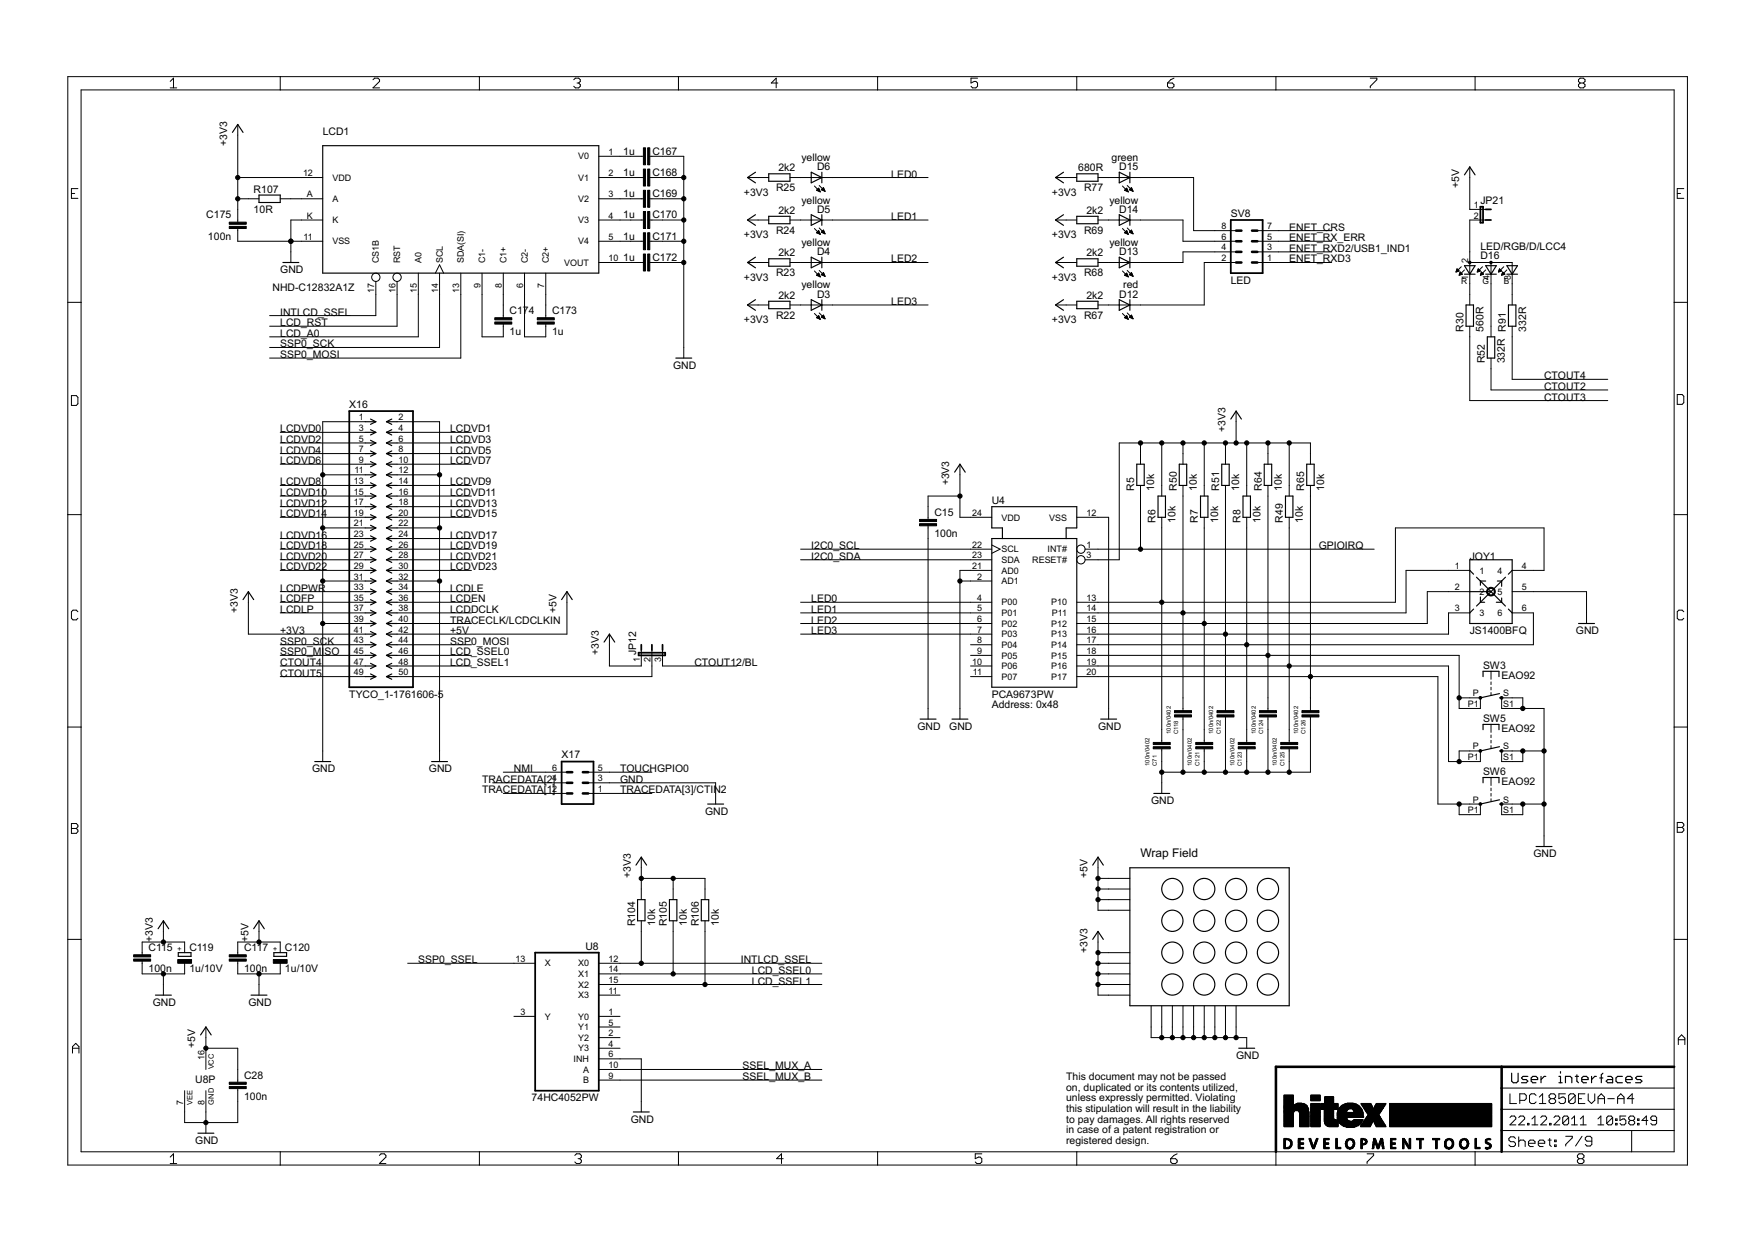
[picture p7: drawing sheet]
<svg xmlns="http://www.w3.org/2000/svg" width="420mm" height="297mm" viewBox="0 0 420 297" stroke-linecap="round" stroke-linejoin="round" font-family="sans-serif">
<defs><g id="words">
<text font-size="3.2" x="272.7" y="205">Wrap Field</text>
<g font-size="2.8">
<text x="54.3" y="34.8" transform="rotate(-90 54.3 34.8)">+3V3</text>
<text x="77.2" y="32.3">LCD1</text>
<text x="149" y="37">1u</text>
<text x="156" y="37">C167</text>
<text x="186.1" y="40.9">2k2</text>
<text x="191.7" y="38.5">yellow</text>
<text x="195.4" y="40.7">D6</text>
<text x="257.9" y="40.9">680R</text>
<text x="265.8" y="38.5">green</text>
<text x="267.6" y="40.7">D15</text>
<text x="60.7" y="46">R107</text>
<text x="149" y="42.1">1u</text>
<text x="149" y="47.2">1u</text>
<text x="156" y="42.1">C168</text>
<text x="156" y="47.2">C169</text>
<text x="177.9" y="46.8">+3V3</text>
<text x="185.6" y="45.7">R25</text>
<text x="213.1" y="42.5">LED0</text>
<text x="251.6" y="46.8">+3V3</text>
<text x="259.2" y="45.7">R77</text>
<text x="348.9" y="45" transform="rotate(-90 348.9 45)">+5V</text>
<text x="49.3" y="52.2">C175</text>
<text x="60.7" y="50.8">10R</text>
<text x="149" y="52.2">1u</text>
<text x="156" y="52.2">C170</text>
<text x="186.1" y="51.1">2k2</text>
<text x="191.7" y="48.7">yellow</text>
<text x="195.4" y="50.8">D5</text>
<text x="213.1" y="52.6">LED1</text>
<text x="259.8" y="51.1">2k2</text>
<text x="265.3" y="48.7">yellow</text>
<text x="267.6" y="50.8">D14</text>
<text x="294.3" y="51.9">SV8</text>
<text x="354" y="48.8">JP21</text>
<text x="49.7" y="57.3">100n</text>
<text x="149" y="57.3">1u</text>
<text x="156" y="57.3">C171</text>
<text x="177.9" y="56.9">+3V3</text>
<text x="185.6" y="55.9">R24</text>
<text x="191.7" y="58.8">yellow</text>
<text x="251.6" y="56.9">+3V3</text>
<text x="259.2" y="55.9">R69</text>
<text x="265.3" y="58.8">yellow</text>
<text x="308.3" y="55.2">ENET_CRS</text>
<text x="308.3" y="57.7">ENET_RX_ERR</text>
<text x="354" y="59.9">LED/RGB/D/LCC4</text>
<text x="67" y="65.3">GND</text>
<text x="149" y="62.4">1u</text>
<text x="156" y="62.4">C172</text>
<text x="186.1" y="61.3">2k2</text>
<text x="195.4" y="61">D4</text>
<text x="213.1" y="62.8">LED2</text>
<text x="259.8" y="61.3">2k2</text>
<text x="267.6" y="61">D13</text>
<text x="308.3" y="62.8">ENET_RXD3</text>
<text x="308.3" y="60.2">ENET_RXD2/USB1_IND1</text>
<text x="354" y="62">D16</text>
<text x="65.2" y="69.6">NHD-C12832A1Z</text>
<text x="177.9" y="67.1">+3V3</text>
<text x="185.6" y="66.1">R23</text>
<text x="186.1" y="71.4">2k2</text>
<text x="191.7" y="69">yellow</text>
<text x="195.4" y="71.2">D3</text>
<text x="251.6" y="67.1">+3V3</text>
<text x="259.2" y="66.1">R68</text>
<text x="259.8" y="71.4">2k2</text>
<text x="267.6" y="71.2">D12</text>
<text x="268.6" y="69">red</text>
<text x="294.3" y="67.9">LED</text>
<text x="67" y="75.5">INTLCD_SSEL</text>
<text x="121.9" y="75.1">C174</text>
<text x="132" y="75.1">C173</text>
<text x="177.9" y="77.3">+3V3</text>
<text x="185.6" y="76.2">R22</text>
<text x="213.1" y="72.9">LED3</text>
<text x="251.6" y="77.3">+3V3</text>
<text x="259.2" y="76.2">R67</text>
<text x="67" y="80.6">LCD_A0</text>
<text x="67" y="83.1">SSP0_SCK</text>
<text x="67" y="78">LCD_RST</text>
<text x="121.9" y="80.2">1u</text>
<text x="132" y="80.2">1u</text>
<text x="350" y="79.3" transform="rotate(-90 350 79.3)">R30</text>
<text x="354.8" y="79.3" transform="rotate(-90 354.8 79.3)">560R</text>
<text x="364.9" y="79.3" transform="rotate(-90 364.9 79.3)">332R</text>
<text x="67" y="85.6">SSP0_MOSI</text>
<text x="161" y="88.2">GND</text>
<text x="355" y="86.9" transform="rotate(-90 355 86.9)">R52</text>
<text x="359.8" y="86.9" transform="rotate(-90 359.8 86.9)">332R R91</text>
<text x="369.2" y="90.7">CTOUT4</text>
<text x="369.2" y="95.8">CTOUT3</text>
<text x="369.2" y="93.3">CTOUT2</text>
<text x="83.5" y="97.7">X16</text>
<text x="67" y="103.4">LCDVD0</text>
<text x="67" y="105.9">LCDVD2</text>
<text x="107.6" y="103.4">LCDVD1</text>
<text x="107.6" y="105.9">LCDVD3</text>
<text x="293" y="103.4" transform="rotate(-90 293 103.4)">+3V3</text>
<text x="67" y="108.5">LCDVD4</text>
<text x="67" y="111">LCDVD6</text>
<text x="107.6" y="108.5">LCDVD5</text>
<text x="107.6" y="111">LCDVD7</text>
<text x="67" y="116.1">LCDVD8</text>
<text x="67" y="118.6">LCDVD10</text>
<text x="107.6" y="116.1">LCDVD9</text>
<text x="107.6" y="118.6">LCDVD11</text>
<text x="227" y="116.1" transform="rotate(-90 227 116.1)">+3V3</text>
<text x="271.2" y="117.4" transform="rotate(-90 271.2 117.4)">R5</text>
<text x="276" y="117.4" transform="rotate(-90 276 117.4)">10k</text>
<text x="281.4" y="117.4" transform="rotate(-90 281.4 117.4)">R50</text>
<text x="286.2" y="117.4" transform="rotate(-90 286.2 117.4)">10k</text>
<text x="291.5" y="117.4" transform="rotate(-90 291.5 117.4)">R51</text>
<text x="296.3" y="117.4" transform="rotate(-90 296.3 117.4)">10k</text>
<text x="301.7" y="117.4" transform="rotate(-90 301.7 117.4)">R64</text>
<text x="306.5" y="117.4" transform="rotate(-90 306.5 117.4)">10k</text>
<text x="311.9" y="117.4" transform="rotate(-90 311.9 117.4)">R65</text>
<text x="316.7" y="117.4" transform="rotate(-90 316.7 117.4)">10k</text>
<text x="67" y="121.2">LCDVD12</text>
<text x="67" y="123.7">LCDVD14</text>
<text x="107.6" y="121.2">LCDVD13</text>
<text x="107.6" y="123.7">LCDVD15</text>
<text x="223.5" y="123.3">C15</text>
<text x="237.2" y="120.4">U4</text>
<text x="276.3" y="125" transform="rotate(-90 276.3 125)">R6</text>
<text x="281.1" y="125" transform="rotate(-90 281.1 125)">10k</text>
<text x="286.5" y="125" transform="rotate(-90 286.5 125)">R7</text>
<text x="291.3" y="125" transform="rotate(-90 291.3 125)">10k</text>
<text x="296.6" y="125" transform="rotate(-90 296.6 125)">R8</text>
<text x="301.4" y="125" transform="rotate(-90 301.4 125)">10k</text>
<text x="306.8" y="125" transform="rotate(-90 306.8 125)">R49</text>
<text x="311.6" y="125" transform="rotate(-90 311.6 125)">10k</text>
<text x="67" y="128.8">LCDVD16</text>
<text x="67" y="131.3">LCDVD18</text>
<text x="107.6" y="128.8">LCDVD17</text>
<text x="107.6" y="131.3">LCDVD19</text>
<text x="194" y="131.3">I2C0_SCL</text>
<text x="223.5" y="128.4">100n</text>
<text x="315.4" y="131.3">GPIOIRQ</text>
<text x="67" y="133.9">LCDVD20</text>
<text x="67" y="136.4">LCDVD22</text>
<text x="107.6" y="133.9">LCDVD21</text>
<text x="107.6" y="136.4">LCDVD23</text>
<text x="194" y="133.9">I2C0_SDA</text>
<text x="351.5" y="133.9">JOY1</text>
<text x="67" y="141.5">LCDPWR</text>
<text x="107.6" y="141.5">LCDLE</text>
<text x="56.8" y="146.6" transform="rotate(-90 56.8 146.6)">+3V3</text>
<text x="67" y="144">LCDFP</text>
<text x="67" y="146.6">LCDLP</text>
<text x="107.6" y="144">LCDEN</text>
<text x="107.6" y="146.6">LCDDCLK</text>
<text x="107.6" y="149.1">TRACECLK/LCDCLKIN</text>
<text x="133" y="146.6" transform="rotate(-90 133 146.6)">+5V</text>
<text x="194" y="146.6">LED1</text>
<text x="194" y="149.1">LED2</text>
<text x="194" y="144">LED0</text>
<text x="67" y="151.7">+3V3</text>
<text x="67" y="154.2">SSP0_SCK</text>
<text x="107.6" y="151.7">+5V</text>
<text x="107.6" y="154.2">SSP0_MOSI</text>
<text x="194" y="151.7">LED3</text>
<text x="351.5" y="151.7">JS1400BFQ</text>
<text x="376.9" y="151.7">GND</text>
<text x="67" y="159.3">CTOUT4</text>
<text x="67" y="161.8">CTOUT5</text>
<text x="67" y="156.7">SSP0_MI</text>
<text x="77.6" y="156.7">SO</text>
<text x="107.6" y="156.7">LCD_SSEL0</text>
<text x="107.6" y="159.3">LCD_SSEL1</text>
<text x="143.2" y="156.7" transform="rotate(-90 143.2 156.7)">+3V3</text>
<text x="152.1" y="156.7" transform="rotate(-90 152.1 156.7)">JP12</text>
<text x="166.1" y="159.3">CTOUT12/BL</text>
<text x="354.6" y="159.9">SW3</text>
<text x="83.5" y="166.9">TYCO_1-1761606-5</text>
<text x="237.2" y="166.9">PCA9673PW</text>
<text x="359.1" y="162.5">EAO92</text>
<text x="237.2" y="169.4">Address: 0x48</text>
<text x="354.6" y="172.6">SW5</text>
<text x="219.4" y="174.5">GND</text>
<text x="227" y="174.5">GND</text>
<text x="262.6" y="174.5">GND</text>
<text x="359.1" y="175.2">EAO92</text>
<text x="74.6" y="184.7">GND</text>
<text x="102.6" y="184.7">GND</text>
<text x="122.9" y="184.7">NMI</text>
<text x="134.3" y="181.4">X17</text>
<text x="148.3" y="184.7">TOUCHGPIO0</text>
<text x="354.6" y="185.3">SW6</text>
<text x="115.3" y="189.8">TRACEDATA[1]</text>
<text x="115.3" y="187.2">TRACEDATA[2]</text>
<text x="148.3" y="187.2">GND</text>
<text x="148.3" y="189.8">TRACEDATA[3]/CTIN2</text>
<text x="359.1" y="187.8">EAO92</text>
<text x="168.6" y="194.8">GND</text>
<text x="275.3" y="192.3">GND</text>
<text x="366.7" y="205">GND</text>
<text x="150.8" y="210.1" transform="rotate(-90 150.8 210.1)">+3V3</text>
<text x="260" y="210.1" transform="rotate(-90 260 210.1)">+5V</text>
<text x="151.9" y="221.5" transform="rotate(-90 151.9 221.5)">R104</text>
<text x="156.7" y="221.5" transform="rotate(-90 156.7 221.5)">10k</text>
<text x="159.5" y="221.5" transform="rotate(-90 159.5 221.5)">R105</text>
<text x="164.3" y="221.5" transform="rotate(-90 164.3 221.5)">10k</text>
<text x="167.1" y="221.5" transform="rotate(-90 167.1 221.5)">R106</text>
<text x="171.9" y="221.5" transform="rotate(-90 171.9 221.5)">10k</text>
<text x="35.5" y="227.5">C115</text>
<text x="36.5" y="225.3" transform="rotate(-90 36.5 225.3)">+3V3</text>
<text x="45.3" y="227.4">C119</text>
<text x="58.4" y="227.5">C117</text>
<text x="59.4" y="225.3" transform="rotate(-90 59.4 225.3)">+5V</text>
<text x="68.2" y="227.4">C120</text>
<text x="140" y="227.2">U8</text>
<text x="260" y="227.8" transform="rotate(-90 260 227.8)">+3V3</text>
<text x="35.5" y="232.5">100n</text>
<text x="45.3" y="232.4">1u/10V</text>
<text x="58.4" y="232.5">100n</text>
<text x="68.2" y="232.4">1u/10V</text>
<text x="100" y="230.4">SSP0_SSEL</text>
<text x="177.1" y="230.4">INTLCD_SSEL</text>
<text x="179.8" y="232.9">LCD_SSEL0</text>
<text x="179.8" y="235.5">LCD_SSEL1</text>
<text x="36.5" y="240.5">GND</text>
<text x="59.4" y="240.5">GND</text>
<text x="46.7" y="250.7" transform="rotate(-90 46.7 250.7)">+5V</text>
<text x="58.4" y="257.9">C28</text>
<text x="177.6" y="255.8">SSEL_MUX_A</text>
<text x="295.6" y="253.2">GND</text>
<text x="46.7" y="259">U8P</text>
<text x="58.4" y="263">100n</text>
<text x="127.1" y="263.4">74HC4052PW</text>
<text x="177.6" y="258.3">SSEL_MUX_B</text>
<text x="255" y="258.3">This document may not be passed</text>
<text x="255" y="260.9">on, duplicated or its contents utilized,</text>
<text x="255" y="263.4">unless expressly permitted. Violating</text>
<text x="150.8" y="268.5">GND</text>
<text x="255" y="265.9">this stipulation will result in the liability</text>
<text x="255" y="268.5">to pay damages. All rights reserved</text>
<text x="46.7" y="273.6">GND</text>
<text x="255" y="271">in case of a patent registration or</text>
<text x="255" y="273.6">registered design.</text>
</g>
<g font-size="2.4">
<text x="138.3" y="38.1">V0</text>
<text x="145.5" y="37">1</text>
<text x="72.5" y="42.1">12</text>
<text x="73.4" y="47.2">A</text>
<text x="79.5" y="43.2">VDD</text>
<text x="138.3" y="43.2">V1</text>
<text x="145.5" y="42.1">2</text>
<text x="145.5" y="47.2">3</text>
<text x="73.4" y="52.3">K</text>
<text x="79.5" y="48.3">A</text>
<text x="79.5" y="53.4">K</text>
<text x="138.3" y="48.3">V2</text>
<text x="138.3" y="53.4">V3</text>
<text x="145.5" y="52.3">4</text>
<text x="352.5" y="49.7">1</text>
<text x="352.5" y="52.3">2</text>
<text x="72.6" y="57.3">11</text>
<text x="79.5" y="58.5">VSS</text>
<text x="138.3" y="58.5">V4</text>
<text x="145.5" y="57.3">5</text>
<text x="292.1" y="59.9">4</text>
<text x="292.1" y="57.3">6</text>
<text x="292.1" y="54.8">8</text>
<text x="303" y="59.9">3</text>
<text x="303" y="57.3">5</text>
<text x="303" y="54.8">7</text>
<text x="90.6" y="63" transform="rotate(-90 90.6 63)">CS1B</text>
<text x="95.7" y="63" transform="rotate(-90 95.7 63)">RST</text>
<text x="100.8" y="63" transform="rotate(-90 100.8 63)">A0</text>
<text x="105.9" y="63" transform="rotate(-90 105.9 63)">SCL</text>
<text x="110.9" y="63" transform="rotate(-90 110.9 63)">SDA(SI)</text>
<text x="116" y="63" transform="rotate(-90 116 63)">C1-</text>
<text x="121.1" y="63" transform="rotate(-90 121.1 63)">C1+</text>
<text x="126.2" y="63" transform="rotate(-90 126.2 63)">C2-</text>
<text x="131.3" y="63" transform="rotate(-90 131.3 63)">C2+</text>
<text x="134.9" y="63.5">VOUT</text>
<text x="145.5" y="62.4">10</text>
<text x="292.1" y="62.4">2</text>
<text x="303" y="62.4">1</text>
<text x="351.1" y="63" transform="rotate(-90 351.1 63)">2</text>
<text x="89.5" y="70" transform="rotate(-90 89.5 70)">17</text>
<text x="94.6" y="70" transform="rotate(-90 94.6 70)">16</text>
<text x="99.7" y="70" transform="rotate(-90 99.7 70)">15</text>
<text x="104.7" y="70" transform="rotate(-90 104.7 70)">14</text>
<text x="109.8" y="70" transform="rotate(-90 109.8 70)">13</text>
<text x="114.9" y="68.8" transform="rotate(-90 114.9 68.8)">9</text>
<text x="120" y="68.8" transform="rotate(-90 120 68.8)">8</text>
<text x="125.1" y="68.8" transform="rotate(-90 125.1 68.8)">6</text>
<text x="130.1" y="68.8" transform="rotate(-90 130.1 68.8)">7</text>
<text x="351.1" y="66.9" transform="rotate(-90 351.1 66.9)">1</text>
<text x="356.2" y="66.9" transform="rotate(-90 356.2 66.9)">4</text>
<text x="361.3" y="66.9" transform="rotate(-90 361.3 66.9)">3</text>
<text x="85.8" y="100.5">1</text>
<text x="95.3" y="100.5">2</text>
<text x="85.8" y="103.1">3</text>
<text x="85.8" y="105.6">5</text>
<text x="95.3" y="103.1">4</text>
<text x="95.3" y="105.6">6</text>
<text x="84.7" y="113.2">11</text>
<text x="85.8" y="108.1">7</text>
<text x="85.8" y="110.7">9</text>
<text x="95.3" y="108.1">8</text>
<text x="95.3" y="110.7">10</text>
<text x="95.3" y="113.2">12</text>
<text x="84.6" y="115.8">13</text>
<text x="84.6" y="118.3">15</text>
<text x="95.3" y="115.8">14</text>
<text x="95.3" y="118.3">16</text>
<text x="84.6" y="120.8">17</text>
<text x="84.6" y="123.4">19</text>
<text x="84.6" y="125.9">21</text>
<text x="95.3" y="120.8">18</text>
<text x="95.3" y="123.4">20</text>
<text x="95.3" y="125.9">22</text>
<text x="232.5" y="123.4">24</text>
<text x="239.5" y="124.5">VDD</text>
<text x="250.9" y="124.5">VSS</text>
<text x="259.8" y="123.4">12</text>
<text x="84.6" y="128.4">23</text>
<text x="84.6" y="131">25</text>
<text x="95.3" y="128.4">24</text>
<text x="95.3" y="131">26</text>
<text x="232.5" y="131">22</text>
<text x="259.8" y="131">1</text>
<text x="84.6" y="133.5">27</text>
<text x="84.6" y="136.1">29</text>
<text x="95.3" y="133.5">28</text>
<text x="95.3" y="136.1">30</text>
<text x="232.5" y="133.5">23</text>
<text x="232.5" y="136.1">21</text>
<text x="239.5" y="132.1">SCL</text>
<text x="239.5" y="134.6">SDA</text>
<text x="239.5" y="137.2">AD0</text>
<text x="246.9" y="134.6">RESET#</text>
<text x="250.5" y="132.1">INT#</text>
<text x="259.8" y="133.5">3</text>
<text x="347.9" y="136.1">1</text>
<text x="353.8" y="137.2">1</text>
<text x="358.1" y="137.2">4</text>
<text x="364" y="136.1">4</text>
<text x="84.6" y="138.6">31</text>
<text x="84.6" y="141.1">33</text>
<text x="84.6" y="143.7">35</text>
<text x="95.3" y="138.6">32</text>
<text x="95.3" y="141.1">34</text>
<text x="95.3" y="143.7">36</text>
<text x="233.7" y="143.7">4</text>
<text x="233.7" y="138.6">2</text>
<text x="239.5" y="139.7">AD1</text>
<text x="259.8" y="143.7">13</text>
<text x="347.9" y="141.1">2</text>
<text x="353.8" y="142.3">2</text>
<text x="358.1" y="142.3">5</text>
<text x="364" y="141.1">5</text>
<text x="84.6" y="146.2">37</text>
<text x="84.6" y="148.8">39</text>
<text x="95.3" y="146.2">38</text>
<text x="95.3" y="148.8">40</text>
<text x="233.7" y="148.8">6</text>
<text x="233.7" y="146.2">5</text>
<text x="239.5" y="149.9">P02</text>
<text x="239.5" y="147.3">P01</text>
<text x="239.5" y="144.8">P00</text>
<text x="251.4" y="149.9">P12</text>
<text x="251.4" y="144.8">P10</text>
<text x="251.5" y="147.3">P11</text>
<text x="259.8" y="148.8">15</text>
<text x="259.8" y="146.2">14</text>
<text x="347.9" y="146.2">3</text>
<text x="353.8" y="147.3">3</text>
<text x="358.1" y="147.3">6</text>
<text x="364" y="146.2">6</text>
<text x="84.6" y="151.3">41</text>
<text x="84.6" y="153.8">43</text>
<text x="95.3" y="151.3">42</text>
<text x="95.3" y="153.8">44</text>
<text x="233.7" y="153.8">8</text>
<text x="233.7" y="151.3">7</text>
<text x="239.5" y="155">P04</text>
<text x="239.5" y="152.4">P03</text>
<text x="251.4" y="155">P14</text>
<text x="251.4" y="152.4">P13</text>
<text x="259.8" y="153.8">17</text>
<text x="259.8" y="151.3">16</text>
<text x="84.6" y="156.4">45</text>
<text x="84.6" y="158.9">47</text>
<text x="84.6" y="161.5">49</text>
<text x="95.3" y="156.4">46</text>
<text x="95.3" y="158.9">48</text>
<text x="95.3" y="161.5">50</text>
<text x="153" y="158.3" transform="rotate(-90 153 158.3)">1</text>
<text x="155.5" y="158.3" transform="rotate(-90 155.5 158.3)">2</text>
<text x="158.1" y="158.3" transform="rotate(-90 158.1 158.3)">3</text>
<text x="232.5" y="158.9">10</text>
<text x="232.6" y="161.5">11</text>
<text x="233.7" y="156.4">9</text>
<text x="239.5" y="160">P06</text>
<text x="239.5" y="157.5">P05</text>
<text x="251.4" y="160">P16</text>
<text x="251.4" y="157.5">P15</text>
<text x="259.8" y="161.5">20</text>
<text x="259.8" y="158.9">19</text>
<text x="259.8" y="156.4">18</text>
<text x="239.5" y="162.6">P07</text>
<text x="251.4" y="162.6">P17</text>
<text x="352.2" y="166.5">P</text>
<text x="359.4" y="166.5">S</text>
<text x="351" y="169.1">P1</text>
<text x="359.4" y="169.1">S1</text>
<text x="352.2" y="179.2">P</text>
<text x="359.4" y="179.2">S</text>
<text x="132.1" y="184.3">6</text>
<text x="143" y="184.3">5</text>
<text x="351" y="181.8">P1</text>
<text x="359.4" y="181.8">S1</text>
<text x="132.1" y="189.4">2</text>
<text x="132.1" y="186.9">4</text>
<text x="143" y="189.4">1</text>
<text x="143" y="186.9">3</text>
<text x="352.2" y="191.9">P</text>
<text x="359.4" y="191.9">S</text>
<text x="351" y="194.5">P1</text>
<text x="359.4" y="194.5">S1</text>
<text x="123.3" y="230">13</text>
<text x="130.3" y="231.1">X</text>
<text x="138.3" y="231.1">X0</text>
<text x="138.3" y="233.7">X1</text>
<text x="145.5" y="230">12</text>
<text x="145.5" y="232.6">14</text>
<text x="138.3" y="238.8">X3</text>
<text x="138.3" y="236.2">X2</text>
<text x="145.5" y="237.6">11</text>
<text x="145.5" y="235.1">15</text>
<text x="124.4" y="242.7">3</text>
<text x="130.3" y="243.8">Y</text>
<text x="138.3" y="243.8">Y0</text>
<text x="145.5" y="242.7">1</text>
<text x="145.5" y="245.3">5</text>
<text x="138.3" y="248.9">Y2</text>
<text x="138.3" y="251.5">Y3</text>
<text x="138.3" y="246.4">Y1</text>
<text x="145.5" y="247.8">2</text>
<text x="145.5" y="250.3">4</text>
<text x="48.9" y="253.4" transform="rotate(-90 48.9 253.4)">16</text>
<text x="137.2" y="254">INH</text>
<text x="139.4" y="256.5">A</text>
<text x="145.5" y="252.9">6</text>
<text x="145.5" y="258">9</text>
<text x="145.5" y="255.4">10</text>
<text x="139.4" y="259.1">B</text>
<text x="43.8" y="264.4" transform="rotate(-90 43.8 264.4)">7</text>
<text x="48.9" y="264.4" transform="rotate(-90 48.9 264.4)">8</text>
</g>
<g font-size="2.2">
<text x="349.4" y="67.9">R</text>
<text x="354.5" y="67.9">G</text>
<text x="359.6" y="67.9">B</text>
</g>
<g font-size="2">
<text x="43.6" y="227.4" transform="rotate(-90 43.6 227.4)">+</text>
<text x="66.4" y="227.4" transform="rotate(-90 66.4 227.4)">+</text>
<text x="51.1" y="255.8" transform="rotate(-90 51.1 255.8)">VCC</text>
<text x="46.1" y="264.2" transform="rotate(-90 46.1 264.2)">VEE</text>
<text x="51.1" y="264.2" transform="rotate(-90 51.1 264.2)">GND</text>
</g>
<g font-size="1.6">
<text x="280" y="175.5" transform="rotate(-90 280 175.5)">100n/0402</text>
<text x="281.7" y="175.5" transform="rotate(-90 281.7 175.5)">C118</text>
<text x="290.1" y="175.5" transform="rotate(-90 290.1 175.5)">100n/0402</text>
<text x="291.9" y="175.5" transform="rotate(-90 291.9 175.5)">C122</text>
<text x="300.3" y="175.5" transform="rotate(-90 300.3 175.5)">100n/0402</text>
<text x="302.1" y="175.5" transform="rotate(-90 302.1 175.5)">C124</text>
<text x="310.4" y="175.5" transform="rotate(-90 310.4 175.5)">100n/0402</text>
<text x="312.2" y="175.5" transform="rotate(-90 312.2 175.5)">C126</text>
<text x="274.9" y="183.2" transform="rotate(-90 274.9 183.2)">100n/0402</text>
<text x="276.7" y="183.2" transform="rotate(-90 276.7 183.2)">C71</text>
<text x="285" y="183.2" transform="rotate(-90 285 183.2)">100n/0402</text>
<text x="286.8" y="183.2" transform="rotate(-90 286.8 183.2)">C121</text>
<text x="295.2" y="183.2" transform="rotate(-90 295.2 183.2)">100n/0402</text>
<text x="297" y="183.2" transform="rotate(-90 297 183.2)">C123</text>
<text x="305.4" y="183.2" transform="rotate(-90 305.4 183.2)">100n/0402</text>
<text x="307.1" y="183.2" transform="rotate(-90 307.1 183.2)">C125</text>
</g>
</g></defs>
<g fill="#000" stroke="#000" stroke-width=".28">
<path d="M56.9 29.8l-1.3 1.9zM56.9 29.8l1.2 1.9zM77.2 34.8h66zM143.2 34.8v30.5zM351.5 39.9l-1.3 1.9zM61.9 48.4h5.1zM61.9 46.7v1.7zM61.9 46.7h5.1zM67 46.7v1.7zM178.8 52.6l1.9 1.3zM178.8 42.5l1.9 1.2zM178.8 52.6l1.9-1.2z"/>
<path d="M178.8 42.5l1.9-1.3zM183.8 53.5h5.1zM183.8 51.7v1.8zM183.8 43.3h5.1zM183.8 41.6v1.7zM183.8 51.7h5.1zM188.9 51.7v1.8zM183.8 41.6h5.1zM188.9 41.6v1.7zM194 51.4l2.5 1.2zM194 51.4v1.2zM194 52.6v1.3z"/>
<path d="M194 41.2l2.5 1.3zM194 41.2v1.3zM194 42.5v1.2zM194 53.9l2.5-1.3zM196.5 51.4v1.2zM196.5 52.6v1.3zM194 43.7l2.5-1.2zM196.5 41.2v1.3zM196.5 42.5v1.2zM252.4 52.6l1.9 1.3zM252.4 42.5l1.9 1.2zM252.4 52.6l1.9-1.2z"/>
<path d="M252.4 42.5l1.9-1.3zM257.5 53.5h5.1zM257.5 51.7v1.8zM257.5 43.3h5.1zM257.5 41.6v1.7zM257.5 51.7h5.1zM262.6 51.7v1.8zM257.5 41.6h5.1zM262.6 41.6v1.7zM267.7 51.4l2.5 1.2zM267.7 51.4v1.2zM267.7 52.6v1.3z"/>
<path d="M267.7 41.2l2.5 1.3zM267.7 41.2v1.3zM267.7 42.5v1.2zM267.7 53.9l2.5-1.3zM270.2 51.4v1.2zM270.2 52.6v1.3zM267.7 43.7l2.5-1.2zM270.2 41.2v1.3zM270.2 42.5v1.2zM351.5 39.9l1.2 1.9zM67.6 62.8h3.9zM77.2 34.8v30.5z"/>
<path d="M77.2 65.3h66zM178.8 72.9l1.9 1.3zM178.8 62.8l1.9 1.3zM178.8 72.9l1.9-1.2zM178.8 62.8l1.9-1.3zM183.8 73.8h5.1zM183.8 72.1v1.7zM183.8 63.7h5.1zM183.8 61.9v1.8zM183.8 72.1h5.1zM188.9 72.1v1.7zM183.8 61.9h5.1z"/>
<path d="M188.9 61.9v1.8zM194 71.7l2.5 1.2zM194 71.7v1.2zM194 72.9v1.3zM194 61.5l2.5 1.3zM194 61.5v1.3zM194 62.8v1.3zM194 74.2l2.5-1.3zM196.5 71.7v1.2zM196.5 72.9v1.3zM194 64.1l2.5-1.3zM196.5 61.5v1.3z"/>
<path d="M196.5 62.8v1.3zM252.4 72.9l1.9 1.3zM252.4 62.8l1.9 1.3zM252.4 72.9l1.9-1.2zM252.4 62.8l1.9-1.3zM257.5 73.8h5.1zM257.5 72.1v1.7zM257.5 63.7h5.1zM257.5 61.9v1.8zM257.5 72.1h5.1zM262.6 72.1v1.7zM257.5 61.9h5.1z"/>
<path d="M262.6 61.9v1.8zM267.7 71.7l2.5 1.2zM267.7 71.7v1.2zM267.7 72.9v1.3zM267.7 61.5l2.5 1.3zM267.7 61.5v1.3zM267.7 62.8v1.3zM267.7 74.2l2.5-1.3zM270.2 71.7v1.2zM270.2 72.9v1.3zM267.7 64.1l2.5-1.3zM270.2 61.5v1.3z"/>
<path d="M270.2 62.8v1.3zM350.6 72.9v5.1zM350.2 63.5l1.3 2.1zM350.2 65.6h1.3zM352.4 72.9v5.1zM350.6 72.9h1.8zM350.6 78h1.8zM352.7 63.5l-1.2 2.1zM351.5 65.6h1.2zM350.2 63.5h2.5zM355.3 63.5l1.3 2.1zM355.3 65.6h1.3z"/>
<path d="M357.8 63.5l-1.2 2.1zM356.6 65.6h1.2zM355.3 63.5h2.5zM360.7 72.9v5.1zM360.3 63.5l1.3 2.1zM360.3 65.6h1.3zM362.5 72.9v5.1zM360.7 72.9h1.8zM360.7 78h1.8zM362.9 63.5l-1.3 2.1zM361.6 65.6h1.3zM360.3 63.5h2.6z"/>
<path d="M161.6 85.6h3.8zM295.6 98.3l-1.3 1.9zM355.7 80.6v5zM357.4 80.6v5zM355.7 80.6h1.7zM355.7 85.6h1.7zM87.3 100.9h2.6zM87.3 103.4h2.6zM87.3 105.9h2.6zM87.3 108.5h2.6zM87.3 111h2.6zM87.3 113.6h2.6z"/>
<path d="M87.3 116.1h2.6zM87.3 118.6h2.6zM88.6 100.2l1.3 .7zM88.6 101.5l1.3-.6zM88.6 102.8l1.3 .6zM88.6 104l1.3-.6zM88.6 105.3l1.3 .6zM88.6 106.6l1.3-.7zM88.6 107.8l1.3 .7zM88.6 109.1l1.3-.6zM88.6 110.4l1.3 .6zM88.6 111.7l1.3-.7z"/>
<path d="M88.6 112.9l1.3 .7zM88.6 114.2l1.3-.6zM88.6 115.5l1.3 .6zM88.6 116.7l1.3-.6zM88.6 118l1.3 .6zM88.6 119.3l1.3-.7zM92.4 100.9l1.3-.7zM92.4 100.9l1.3 .6zM92.4 103.4l1.3-.6zM92.4 103.4l1.3 .6zM92.4 105.9l1.3-.6zM92.4 105.9l1.3 .7z"/>
<path d="M92.4 108.5l1.3-.7zM92.4 108.5l1.3 .6zM92.4 111l1.3-.6zM92.4 111l1.3 .7zM92.4 113.6l1.3-.7zM92.4 113.6l1.3 .6zM92.4 116.1l1.3-.6zM92.4 116.1l1.3 .6zM92.4 118.6l1.3-.6zM92.4 118.6l1.3 .7zM92.4 100.9h2.6zM92.4 103.4h2.6z"/>
<path d="M92.4 105.9h2.6zM92.4 108.5h2.6zM92.4 111h2.6zM92.4 113.6h2.6zM92.4 116.1h2.6zM92.4 118.6h2.6zM229.6 111l-1.3 1.9zM229.6 111l1.2 1.9zM271.8 111v5.1zM273.6 111v5.1zM271.8 111h1.8zM271.8 116.1h1.8z"/>
<path d="M276.9 118.6v5.1zM276.9 118.6h1.8zM282 111v5.1zM283.8 111v5.1zM282 111h1.8zM282 116.1h1.8zM287.1 118.6v5.1zM287.1 118.6h1.8zM292.2 111v5.1zM293.9 111v5.1zM292.2 111h1.7zM292.2 116.1h1.7z"/>
<path d="M295.6 98.3l1.3 1.9zM297.2 118.6v5.1zM297.2 118.6h1.8zM302.3 111v5.1zM304.1 111v5.1zM302.3 111h1.8zM302.3 116.1h1.8zM307.4 118.6v5.1zM307.4 118.6h1.8zM312.5 111v5.1zM314.3 111v5.1zM312.5 111h1.8z"/>
<path d="M312.5 116.1h1.8zM87.3 121.2h2.6zM87.3 123.7h2.6zM87.3 126.3h2.6zM87.3 128.8h2.6zM87.3 131.3h2.6zM87.3 133.9h2.6zM87.3 136.4h2.6zM87.3 139h2.6zM88.6 120.5l1.3 .7zM88.6 121.8l1.3-.6zM88.6 123.1l1.3 .6z"/>
<path d="M88.6 124.4l1.3-.7zM88.6 125.6l1.3 .7zM88.6 126.9l1.3-.6zM88.6 128.2l1.3 .6zM88.6 129.4l1.3-.6zM88.6 130.7l1.3 .6zM88.6 132l1.3-.7zM88.6 133.2l1.3 .7zM88.6 134.5l1.3-.6zM88.6 135.8l1.3 .6zM88.6 137.1l1.3-.7zM88.6 138.3l1.3 .7z"/>
<path d="M88.6 139.6l1.3-.6zM92.4 121.2l1.3-.7zM92.4 121.2l1.3 .6zM92.4 123.7l1.3-.6zM92.4 123.7l1.3 .7zM92.4 126.3l1.3-.7zM92.4 126.3l1.3 .6zM92.4 128.8l1.3-.6zM92.4 128.8l1.3 .6zM92.4 131.3l1.3-.6zM92.4 131.3l1.3 .7zM92.4 133.9l1.3-.7z"/>
<path d="M92.4 133.9l1.3 .6zM92.4 136.4l1.3-.6zM92.4 136.4l1.3 .7zM92.4 139l1.3-.7zM92.4 139l1.3 .6zM92.4 121.2h2.6zM92.4 123.7h2.6zM92.4 126.3h2.6zM92.4 128.8h2.6zM92.4 131.3h2.6zM92.4 133.9h2.6zM92.4 136.4h2.6z"/>
<path d="M92.4 139h2.6zM237.2 128.8h2.5zM237.2 121.2v5.1zM237.2 121.2h20.3zM239.7 128.8h15.3zM239.7 126.3v2.5zM237.2 126.3h2.5zM255 128.8h2.5zM255 126.3v2.5zM257.5 128.8v35.6zM257.5 121.2v5.1zM255 126.3h2.5z"/>
<path d="M278.7 118.6v5.1zM276.9 123.7h1.8zM288.9 118.6v5.1zM287.1 123.7h1.8zM299 118.6v5.1zM297.2 123.7h1.8zM309.2 118.6v5.1zM307.4 123.7h1.8zM351.5 133.9v2.5zM351.5 136.4v5.1zM351.5 136.4l.9 .9zM354 139h1.3z"/>
<path d="M354 139v1zM354 139l2.6 2.5zM353.1 138l.9 1zM359.1 139v1.2zM358.1 139h1zM359.1 139l-2.5 2.5zM359.1 139l.9-1zM360.7 137.3l.9-.9zM361.6 133.9v2.5zM351.5 133.9h10.1zM59.4 141.5l-1.3 1.9zM59.4 141.5l1.3 1.9z"/>
<path d="M87.3 141.5h2.6zM87.3 144h2.6zM87.3 146.6h2.6zM87.3 149.1h2.6zM87.3 151.7h2.6zM87.3 154.2h2.6zM87.3 156.7h2.6zM87.3 159.3h2.6zM88.6 140.9l1.3 .6zM88.6 142.1l1.3-.6zM88.6 143.4l1.3 .6zM88.6 144.7l1.3-.7z"/>
<path d="M88.6 145.9l1.3 .7zM88.6 147.2l1.3-.6zM88.6 148.5l1.3 .6zM88.6 149.8l1.3-.7zM88.6 151l1.3 .7zM88.6 152.3l1.3-.6zM88.6 153.6l1.3 .6zM88.6 154.8l1.3-.6zM88.6 156.1l1.3 .6zM88.6 157.4l1.3-.7zM88.6 158.6l1.3 .7zM88.6 159.9l1.3-.6z"/>
<path d="M92.4 141.5l1.3-.6zM92.4 141.5l1.3 .6zM92.4 144l1.3-.6zM92.4 144l1.3 .7zM92.4 146.6l1.3-.7zM92.4 146.6l1.3 .6zM92.4 149.1l1.3-.6zM92.4 149.1l1.3 .7zM92.4 151.7l1.3-.7zM92.4 151.7l1.3 .6zM92.4 154.2l1.3-.6zM92.4 154.2l1.3 .6z"/>
<path d="M92.4 156.7l1.3-.6zM92.4 156.7l1.3 .7zM92.4 159.3l1.3-.7zM92.4 159.3l1.3 .6zM92.4 141.5h2.6zM92.4 144h2.6zM92.4 146.6h2.6zM92.4 149.1h2.6zM92.4 151.7h2.6zM92.4 154.2h2.6zM92.4 156.7h2.6zM92.4 159.3h2.6z"/>
<path d="M135.6 141.5l-1.3 1.9zM135.6 141.5l1.2 1.9zM145.7 151.7l-1.2 1.9zM145.7 151.7l1.3 1.9zM351.5 141.5v5.1zM351.5 146.6v2.5zM351.5 149.1h10.1zM352.4 145.7l-.9 .9zM354 142.8v1.2zM354 144h1zM353.1 144.9l.9-.9zM356.6 141.5l-2.6 2.5z"/>
<path d="M356.6 141.5l2.5 2.5zM351.5 141.5h5.1zM357.8 144h1.3zM359.1 143v1zM359.1 144l.9 .9zM360.7 145.7l.9 .9zM361.6 146.6v2.5zM361.6 136.4v10.2zM377.5 149.1h3.8zM87.3 161.8h2.6zM88.6 161.2l1.3 .6zM88.6 162.5l1.3-.7z"/>
<path d="M92.4 161.8l1.3-.6zM92.4 161.8l1.3 .7zM92.4 161.8h2.6zM220 172h3.8zM227.6 172h3.9zM237.2 128.8v35.6zM237.2 164.4h20.3zM263.2 172h3.8zM354 166.9l4.6-1zM354 179.6l4.6-1zM354.6 160.5v1.3zM354.6 173.2v1.3z"/>
<path d="M354.6 160.5h2zM354.6 173.2h2zM358.5 160.5v1.3zM356.6 160.5h1.9zM358.5 173.2v1.3zM356.6 173.2h1.9zM358.6 166.9h.5zM358.6 179.6h.5zM75.3 182.1h3.8zM103.2 182.1h3.8zM169.2 192.3h3.8zM275.9 189.8h3.8z"/>
<path d="M354 192.3l4.6-1zM354.6 185.9v1.3zM354.6 185.9h2zM358.5 185.9v1.3zM356.6 185.9h1.9zM358.6 192.3h.5zM152.5 215.2v5zM153.4 205l-1.3 1.9zM152.5 215.2h1.7zM153.4 205l1.2 1.9zM160.1 215.2v5zM160.1 215.2h1.8z"/>
<path d="M167.7 215.2v5zM167.7 215.2h1.8zM262.6 205l-1.3 1.9zM262.6 205l1.2 1.9zM270.2 207.5v33zM270.2 207.5h38.1zM367.3 202.5h3.8zM37.2 238h3.8zM39.1 220.2l-1.3 1.9zM39.1 220.2l1.2 1.9zM42.6 228.7h3.1zM42.6 227.8v.9z"/>
<path d="M42.6 227.8h3.1zM45.7 227.8v.9zM60 238h3.8zM61.9 220.2l-1.2 1.9zM61.9 220.2l1.3 1.9zM65.5 228.7h3zM65.5 227.8v.9zM65.5 227.8h3zM68.5 227.8v.9zM154.2 215.2v5zM152.5 220.2h1.7zM161.9 215.2v5z"/>
<path d="M160.1 220.2h1.8zM169.5 215.2v5zM167.7 220.2h1.8zM262.6 222.8l-1.3 1.9zM262.6 222.8l1.2 1.9zM49.2 245.6l-1.2 1.9zM49.2 245.6l1.3 1.9zM270.2 240.5h38.1zM296.2 250.7h3.8zM308.3 207.5v33zM361.5 256.7v1.9zM361.5 258.6l.4 .4z"/>
<path d="M361.9 259h.7zM362.6 259l.4-.4zM363 256.7v1.9zM363.8 259h1.2zM363.8 257.8l.4-.4zM363.8 257.8l.4 .4zM364.2 257.4h1.2zM365 259l.4-.4zM364.2 258.2h.8zM365 258.2l.4 .4zM366.2 257.8v.8zM366.2 257.8l.3-.4z"/>
<path d="M366.2 258.6l.3 .4zM366.5 257.4h.8zM366.5 259h.8zM367.3 257.4l.4 .4zM367.7 257.8v.4zM366.2 258.2h1.5zM368.5 257.4v1.6zM368.5 258.2l.8-.8zM369.3 257.4h.4zM372.8 257.4h.4zM372.8 259h.8zM373.2 257.4v1.6z"/>
<path d="M373.2 256.3v.4zM374.4 257.4v1.6zM374.4 257.4h1.1zM375.5 257.4l.4 .4zM375.9 257.8v1.2zM376.7 257.4h.8zM377.1 257v1.6zM377.1 258.6l.4 .4zM378.2 257.8v.8zM378.2 257.8l.4-.4zM378.2 258.6l.4 .4zM378.6 257.4h.8z"/>
<path d="M378.6 259h.8zM379.4 257.4l.4 .4zM379.8 257.8v.4zM378.2 258.2h1.6zM380.6 257.4v1.6zM380.6 258.2l.8-.8zM381.4 257.4h.3zM382.5 257.8h.8zM382.9 257v2zM382.9 257l.4-.3zM384.1 258.6l.4-.4zM384.5 257.4h.7z"/>
<path d="M384.1 258.6l.4 .4zM384.5 258.2h1.1zM385.2 257.4l.4 .4zM385.6 257.8v1.2zM384.5 259h1.1zM386.4 257.8v.8zM386.4 258.6l.4 .4zM386.8 257.4l-.4 .4zM386.8 259h1.2zM386.8 257.4h1.2zM388.8 257.8v.8zM388.8 257.8l.3-.4z"/>
<path d="M388.8 258.6l.3 .4zM389.1 257.4h.8zM389.1 259h.8zM389.9 257.4l.4 .4zM390.3 257.8v.4zM388.8 258.2h1.5zM391.1 259h1.2zM391.1 257.8l.4-.4zM391.1 257.8l.4 .4zM391.5 257.4h1.1zM392.3 259l.3-.4zM391.5 258.2h.8z"/>
<path d="M392.3 258.2l.3 .4zM47.3 271h3.8zM151.4 265.9h3.9z"/>
</g>
<g fill="#000" stroke="#000" stroke-width=".24">
<path d="M16.2 18.3v54zM40.7 19.5l.8-.8zM41.5 18.7v2.3zM16.2 18.3h50.8zM89.2 19.1l.4-.4zM89.6 18.7h.8zM90.8 19.1v.4zM90.4 18.7l.4 .4zM67 18.3h47.6zM137.2 19.1l.4-.4zM137.6 18.7h.8zM138.4 18.7l.4 .4z"/>
<path d="M138 19.9h.4zM138.4 19.9l.4 .4zM138.8 19.1v.4zM138.8 19.5l-.4 .4zM114.6 18.3h47.6zM184.4 19.9h1.6zM185.6 18.7l-1.2 1.2zM162.2 18.3h47.7zM209.9 18.3v3.2zM232.2 18.7v1.2zM232.2 19.9l.8-.4zM233 19.5h.4z"/>
<path d="M233.4 19.5l.4 .4zM232.2 18.7h1.6zM233.8 19.9v.7zM209.9 18.3h47.6zM257.5 18.3v3.2zM279.2 19.9v.7zM280 19.1l-.8 .8zM279.2 19.9h1.2zM280 19.1l.7-.4zM257.5 18.3h47.6zM305.1 18.3v3.2zM327.7 18.7h1.5z"/>
<path d="M329.2 18.7v.4zM329.2 19.1l-1.5 1.5zM305.1 18.3h47.6zM352.7 18.3v3.2zM377.5 19.1l.4-.4zM377.5 19.1v.4zM377.9 18.7h.7zM377.5 19.5l.4 .4zM377.9 19.9h.7zM378.6 18.7l.4 .4zM378.6 19.9l.4 .4zM379 19.1v.4z"/>
<path d="M378.6 19.9l.4-.4zM352.7 18.3h50.8zM19.4 21.5v50.8zM40.7 21h1.5zM56.9 29.8v2.5zM19.4 21.5h47.6zM67 18.3v3.2zM89.2 21l1.6-1.5zM89.2 21h1.6zM67 21.5h47.6zM114.6 18.3v3.2zM137.2 20.6l.4 .4z"/>
<path d="M137.6 21h.8zM138.8 20.3v.3zM138.8 20.6l-.4 .4zM143.2 37.4h5.1zM150.8 37.4h2.6zM148.3 37.4h2.5zM153.4 37.4h.5zM155.4 37.4h.5zM155.9 37.4h2.5zM158.4 37.4h5.1zM114.6 21.5h47.6zM162.2 18.3v3.2z"/>
<path d="M163.5 37.4v5.1zM185.6 18.7v2.3zM162.2 21.5h47.7zM232.2 20.6l.4 .4zM232.6 21h.8zM233.4 21l.4-.4zM209.9 21.5h47.6zM279.2 20.6l.4 .4zM279.6 21h.8zM280.4 21l.3-.4zM280.7 20.3v.3zM280.4 19.9l.3 .4z"/>
<path d="M257.5 21.5h47.6zM327.7 20.6v.4zM305.1 21.5h47.6zM377.5 20.3v.3zM377.9 19.9l-.4 .4zM377.5 20.6l.4 .4zM377.9 21h.7zM379 20.3v.3zM378.6 21l.4-.4zM352.7 21.5h47.6zM17.1 45.1v2.3zM17.1 47.4h1.5z"/>
<path d="M17.1 46.3h.8zM17.1 45.1h1.5zM56.9 50.1v2.5zM56.9 55.2v2.5zM56.9 52.6v.5zM56.9 54.7v.5zM56.9 47.5v2.6zM56.9 42.5v5zM56.9 42.5h15.2zM56.9 32.3v10.2zM59.4 47.5h2.5zM56.9 47.5h2.5z"/>
<path d="M67 47.5h2.6zM69.6 52.6v5.1zM69.6 57.7h2.5zM56.9 57.7h12.7zM69.6 47.5h2.5zM72.1 42.5h5.1zM72.1 47.5h5.1zM72.1 52.6h5.1zM72.1 57.7h5.1zM69.6 52.6h2.5zM143.2 42.5h5.1zM143.2 47.5h5.1z"/>
<path d="M143.2 52.6h5.1zM143.2 57.7h5.1zM150.8 42.5h2.6zM150.8 47.5h2.6zM150.8 52.6h2.6zM150.8 57.7h2.6zM148.3 47.5h2.5zM148.3 52.6h2.5zM148.3 57.7h2.5zM148.3 42.5h2.5zM153.4 42.5h.5zM153.4 47.5h.5z"/>
<path d="M153.4 52.6h.5zM153.4 57.7h.5zM155.4 42.5h.5zM155.4 47.5h.5zM155.4 52.6h.5zM155.4 57.7h.5zM155.9 42.5h2.5zM155.9 47.5h2.5zM155.9 52.6h2.5zM155.9 57.7h2.5zM158.4 42.5h5.1zM158.4 47.5h5.1z"/>
<path d="M158.4 52.6h5.1zM158.4 57.7h5.1zM163.5 42.5v5zM163.5 47.5v5.1zM163.5 52.6v5.1zM163.5 57.7v5.1zM181.3 52.6h2.5zM181.3 42.5h2.5zM178.8 52.6h2.5zM178.8 42.5h2.5zM191.5 52.6h2.5zM191.5 42.5h2.5z"/>
<path d="M188.9 52.6h2.6zM188.9 42.5h2.6zM194 52.6h2.5zM194 42.5h2.5zM194.8 54.7l1.4 1.3zM194.8 44.5l1.4 1.4zM195.3 55.7l.5-.5zM195.3 45.5l.5-.5zM195.3 55.7h.7zM195.3 45.4h.7zM195.4 55.6h.6zM195.4 45.6h.6z"/>
<path d="M195.5 45.3h.4zM195.5 55.5h.4zM195.6 45.2h.3zM195.6 55.8h.4zM195.6 55.3h.3zM195.7 45.7h.4zM195.8 55.2l.4 .8zM195.8 45l.4 .9zM195.9 55.9h.2zM195.9 54.5l1.4 1.4zM195.9 44.4l1.4 1.4zM196 45.8h.1z"/>
<path d="M195.3 55.7l.9 .3zM195.3 45.5l.9 .4zM196.9 55l-.5 .5zM196.9 44.9l-.5 .5zM196.5 55.6h.6zM196.5 45.3h.6zM196.5 55.5h.6zM196.6 45.4h.6zM196.6 45.2h.5zM196.6 55.3h.4zM196.7 45.1h.3zM196.7 55.2h.3z"/>
<path d="M196.8 55.7h.4zM196.8 45.6h.4zM196.8 45h.2zM196.9 55l.4 .9zM196.9 44.9l.4 .9zM197 55.8h.3zM197.1 45.7h.2zM196.4 55.5l.9 .4zM196.4 45.4l.9 .4zM196.5 52.6h2.6zM196.5 42.5h2.6zM199.1 42.5h22.8z"/>
<path d="M199.1 52.6h22.8zM255 52.6h2.5zM255 42.5h2.5zM252.4 52.6h2.6zM252.4 42.5h2.6zM265.1 52.6h2.6zM265.1 42.5h2.6zM262.6 52.6h2.5zM262.6 42.5h2.5zM267.7 52.6h2.5zM267.7 42.5h2.5zM268.4 54.7l1.4 1.3z"/>
<path d="M268.4 44.5l1.4 1.4zM268.9 55.7l.5-.5zM268.9 45.5l.5-.5zM269 55.7h.7zM269 45.4h.6zM269 55.6h.6zM269 45.6h.7zM269.1 45.3h.5zM269.1 55.5h.5zM269.2 45.2h.3zM269.3 55.8h.4zM269.3 55.3h.2z"/>
<path d="M269.3 45.7h.4zM269.4 55.2l.4 .8zM269.4 45l.4 .9zM269.5 55.9h.3zM269.6 54.5l1.4 1.4zM269.6 44.4l1.4 1.4zM269.6 45.8h.2zM268.9 55.7l.9 .3zM268.9 45.5l.9 .4zM270.1 55.5l.5-.5zM270.1 45.4l.5-.5zM270.1 55.6h.7z"/>
<path d="M270.1 45.3h.7zM270.2 55.5h.5zM270.2 45.4h.6zM270.3 45.2h.4zM270.3 55.3h.4zM270.4 45.1h.3zM270.4 55.7h.4zM270.4 55.2h.2zM270.5 45.6h.4zM270.5 45h.1zM270.6 55l.4 .9zM270.6 44.9l.4 .9z"/>
<path d="M270.7 55.8h.2zM270.8 45.7h.1zM270.1 55.5l.9 .4zM270.1 45.4l.9 .4zM270.2 52.6h2.5zM270.2 42.5h2.5zM272.7 42.5h12.7zM272.7 52.6h10.2zM282.9 52.6v5.1zM282.9 57.7h7.6zM285.4 42.5v12.7zM285.4 55.2h5.1z"/>
<path d="M290.5 57.7h5.1zM290.5 55.2h5.1zM300.7 57.7h5.1zM300.7 55.2h5.1zM305.8 55.2h12.7zM305.8 57.7h12.7zM351.5 50.1h2.5zM351.5 52.6h2.5zM351.5 39.9v2.6zM351.5 42.5v7.6zM354 50.1h1.3zM354 52.6h1.3z"/>
<path d="M401.1 45.1v2.3zM401.1 47.4h1.6zM401.1 46.3h.8zM401.1 45.1h1.6zM16.2 72.3v50.8zM16.2 72.3h3.2zM19.4 72.3v50.8zM69.6 60.2v2.6zM69.6 57.7v2.5zM89.9 67.3v3.1zM89.9 70.4v5.1zM64.5 75.5h25.4z"/>
<path d="M95 67.3v3.1zM95 70.4v7.6zM64.5 78h30.5zM100 65.3v5.1zM105.1 63.3l-1 2zM105.1 63.3l1 2zM105.1 65.3v5.1zM105.1 70.4v12.7zM110.2 65.3v5.1zM115.3 65.3v5.1zM115.3 70.4v10.2zM120.4 65.3v5.1z"/>
<path d="M120.4 72.9v2.6zM120.4 75.5v.5zM120.4 77.5v.5zM120.4 70.4v2.5zM125.4 65.3v5.1zM125.4 70.4v10.2zM130.5 65.3v5.1zM130.5 72.9v2.6zM130.5 75.5v.5zM130.5 77.5v.5zM130.5 70.4v2.5zM143.2 62.8h5.1z"/>
<path d="M150.8 62.8h2.6zM148.3 62.8h2.5zM153.4 62.8h.5zM155.4 62.8h.5zM155.9 62.8h2.5zM158.4 62.8h5.1zM163.5 62.8v20.3zM181.3 72.9h2.5zM181.3 62.8h2.5zM178.8 72.9h2.5zM178.8 62.8h2.5zM191.5 72.9h2.5z"/>
<path d="M191.5 62.8h2.5zM188.9 72.9h2.6zM188.9 62.8h2.6zM194 72.9h2.5zM194 62.8h2.5zM194.8 75l1.4 1.4zM194.8 64.8l1.4 1.4zM195.3 76l.5-.5zM195.3 65.8l.5-.5zM195.3 65.8h.7zM195.3 75.9h.7zM195.4 65.7h.5z"/>
<path d="M195.4 75.8h.5zM195.5 76.1h.5zM195.5 65.6h.4zM195.5 75.7h.4zM195.5 65.9h.5zM195.6 65.4h.2zM195.7 75.6h.1zM195.7 76.2h.4zM195.8 75.5l.4 .9zM195.8 65.3l.4 .9zM195.8 66.1h.3zM195.9 74.8l1.4 1.4z"/>
<path d="M195.9 64.7l1.4 1.4zM195.3 76l.9 .4zM195.3 65.8l.9 .4zM196.4 75.9l.5-.5zM196.4 65.7l.5-.5zM196.4 65.7h.7zM196.4 75.8h.7zM196.5 65.6h.6zM196.6 75.7h.5zM196.6 75.9h.6zM196.7 65.4h.3zM196.7 75.6h.3z"/>
<path d="M196.7 65.8h.5zM196.8 65.3h.2zM196.8 75.5h.2zM196.9 76.1h.3zM196.9 75.4l.4 .8zM196.9 65.2l.4 .9zM197 65.9h.2zM196.4 75.9l.9 .3zM196.4 65.7l.9 .4zM196.5 72.9h2.6zM196.5 62.8h2.6zM199.1 62.8h22.8z"/>
<path d="M199.1 72.9h22.8zM255 72.9h2.5zM255 62.8h2.5zM252.4 72.9h2.6zM252.4 62.8h2.6zM265.1 72.9h2.6zM265.1 62.8h2.6zM262.6 72.9h2.5zM262.6 62.8h2.5zM267.7 72.9h2.5zM267.7 62.8h2.5zM268.4 75l1.4 1.4z"/>
<path d="M268.4 64.8l1.4 1.4zM268.9 76l.5-.5zM268.9 65.8l.5-.5zM268.9 65.8h.7zM269 75.9h.6zM269 65.7h.6zM269.1 75.8h.5zM269.1 76.1h.6zM269.2 65.9h.5zM269.2 65.6h.3zM269.2 75.7h.3zM269.3 65.4h.2z"/>
<path d="M269.3 75.6h.2zM269.4 76.2h.3zM269.4 75.5l.4 .9zM269.4 65.3l.4 .9zM269.5 66.1h.2zM269.6 74.8l1.4 1.4zM269.6 64.7l1.4 1.4zM268.9 76l.9 .4zM268.9 65.8l.9 .4zM270.1 75.9l.5-.5zM270.1 65.7l.5-.5zM270.1 65.7h.7z"/>
<path d="M270.1 75.8h.7zM270.2 65.6h.5zM270.2 75.7h.5zM270.3 75.9h.5zM270.3 65.4h.4zM270.3 75.6h.4zM270.3 65.8h.5zM270.4 65.3h.2zM270.4 75.5h.2zM270.6 76.1h.3zM270.6 75.4l.4 .8zM270.6 65.2l.4 .9z"/>
<path d="M270.6 65.9h.3zM270.1 75.9l.9 .3zM270.1 65.7l.9 .4zM270.2 72.9h2.5zM270.2 62.8h2.5zM272.7 62.8h10.2zM272.7 72.9h15.3zM282.9 60.2v2.6zM282.9 60.2h7.6zM288 62.8v10.1zM288 62.8h2.5zM290.5 62.8h5.1z"/>
<path d="M290.5 60.2h5.1zM300.7 62.8h5.1zM300.7 60.2h5.1zM305.8 62.8h12.7zM305.8 60.2h12.7zM348.2 65.1l.7-.3zM348.2 65h.2zM348.2 64.9h.6zM348.3 64.7h.5zM348.3 64.6h.4zM348.4 64.5h.2zM348.4 64.3l-.2 .8z"/>
<path d="M348.4 64.3l.5 .5zM348.9 65.8l.8-.2zM349 65.7h.3zM349 65.6h.7zM349 65.4h.6zM349.1 65.3h.3zM349.1 65.2h.2zM349.2 65.1l-.3 .7zM349.4 63.8l-.8 .9zM349.2 65.1l.5 .5zM350.2 64.6l-.9 .8zM351.5 65.3v2.6z"/>
<path d="M351.5 60.2v5.1zM351.5 62.8h5.1zM351.5 70.4v2.5zM351.5 52.6v7.6zM351.5 67.9v2.5zM353.3 65.1l.7-.3zM353.3 65h.2zM353.3 64.9h.6zM353.4 64.7h.5zM353.4 64.6h.4zM353.4 64.5h.3zM353.5 64.3l-.2 .8z"/>
<path d="M353.5 64.3l.5 .5zM354 65.8l.8-.2zM354.1 65.7h.3zM354.1 65.6h.7zM354.1 65.4h.5zM354.2 65.3h.3zM354.2 65.2h.2zM354.3 65.1l-.3 .7zM354.5 63.8l-.9 .9zM354.3 65.1l.5 .5zM355.3 64.6l-.9 .8zM356.6 65.3v2.6z"/>
<path d="M356.6 62.8v2.5zM356.6 62.8h5zM356.6 78v2.6zM356.6 67.9v10.1zM358.3 65.1l.8-.3zM358.4 65h.2zM358.4 64.9h.5zM358.4 64.7h.6zM358.5 64.6h.4zM358.5 64.5h.3zM358.6 64.3l-.3 .8zM358.6 64.3l.5 .5z"/>
<path d="M359.1 65.8l.8-.2zM359.1 65.7h.4zM359.2 65.6h.6zM359.2 65.4h.5zM359.2 65.3h.4zM359.3 65.2h.2zM359.3 65.1l-.2 .7zM359.6 63.8l-.9 .9zM359.3 65.1l.6 .5zM360.3 64.6l-.8 .8zM361.6 65.3v2.6zM361.6 62.8v2.5z"/>
<path d="M361.6 70.4v2.5zM361.6 67.9v2.5zM400.3 21.5v50.8zM400.3 72.3h3.2zM403.5 18.3v54zM17.1 94.6v2.4zM17.1 97h1.1zM18.6 96.6l-.4 .4zM17.1 94.6h1.1zM18.6 95v1.6zM18.2 94.6l.4 .4zM64.5 80.6h35.5z"/>
<path d="M64.5 85.6h45.7zM100 70.4v10.2zM64.5 83.1h40.6zM110.2 70.4v15.2zM115.3 80.6h5.1zM120.4 78v2.6zM125.4 80.6h5.1zM130.5 78v2.6zM163.5 83.1v2.5zM351.5 78v2.6zM351.5 80.6v15.2zM351.5 95.8h33z"/>
<path d="M356.6 85.6v2.6zM356.6 88.2v5.1zM356.6 93.3h27.9zM361.6 78v2.6zM361.6 80.6v10.1zM361.6 90.7h22.9zM401.1 94.4v2.3zM401.1 96.7h1.2zM402.3 96.7l.4-.4zM401.1 94.4h1.2zM402.7 94.8v1.5zM402.3 94.4l.4 .4z"/>
<path d="M77.2 100.9v12.7zM77.2 113.6v12.7zM77.2 100.9h10.1zM77.2 113.6h10.1zM67 103.4h20.3zM67 105.9h20.3zM67 108.5h20.3zM67 111h20.3zM67 116.1h20.3zM67 118.6h20.3zM95 100.9h10.1zM95 113.6h10.1z"/>
<path d="M95 103.4h17.7zM95 105.9h17.7zM95 108.5h17.7zM95 111h17.7zM95 116.1h17.7zM95 118.6h17.7zM105.1 100.9v12.7zM105.1 113.6v12.7zM221.9 118.6v2.6zM229.6 111v2.6zM229.6 113.6v5zM221.9 118.6h7.7z"/>
<path d="M267.7 105.9h5zM272.7 108.5v2.5zM272.7 116.1v2.5zM272.7 105.9v2.6zM272.7 105.9h5.1zM277.8 116.1v2.5zM277.8 105.9v10.2zM277.8 105.9h5.1zM282.9 108.5v2.5zM282.9 116.1v2.5zM282.9 105.9h5.1zM282.9 105.9v2.6z"/>
<path d="M282.9 118.6v28zM288 116.1v2.5zM288 105.9h5.1zM288 105.9v10.2zM293.1 108.5v2.5zM293.1 116.1v2.5zM293.1 105.9h2.5zM293.1 105.9v2.6zM293.1 118.6v33.1zM295.6 98.3v2.6zM295.6 105.9h2.5zM295.6 100.9v5z"/>
<path d="M298.1 116.1v2.5zM298.1 105.9h5.1zM298.1 105.9v10.2zM303.2 108.5v2.5zM303.2 116.1v2.5zM303.2 105.9h5.1zM303.2 105.9v2.6zM303.2 118.6v38.1zM308.3 116.1v2.5zM308.3 105.9h5.1zM308.3 105.9v10.2zM313.4 108.5v2.5z"/>
<path d="M313.4 116.1v2.5zM313.4 105.9v2.6zM313.4 118.6v43.2zM16.2 123.1v50.8zM16.2 123.1h3.2zM19.4 123.1v50.8zM77.2 126.3v12.7zM77.2 139v10.1zM77.2 126.3h10.1zM77.2 139h10.1zM67 121.2h20.3zM67 123.7h20.3z"/>
<path d="M67 128.8h20.3zM67 131.3h20.3zM67 133.9h20.3zM67 136.4h20.3zM95 126.3h10.1zM95 139h10.1zM95 121.2h17.7zM95 123.7h17.7zM95 128.8h17.7zM95 131.3h17.7zM95 133.9h17.7zM95 136.4h17.7z"/>
<path d="M105.1 126.3v12.7zM105.1 139v40.6zM221.9 121.2v2.5zM221.9 126.3v2.5zM221.9 123.7v.5zM221.9 125.8v.5zM221.9 128.8v40.6zM229.6 136.4v2.6zM229.6 139v30.4zM229.6 118.6v5.1zM232.1 131.3h5.1zM232.1 133.9h5.1z"/>
<path d="M232.1 136.4h5.1zM232.1 139h5.1zM232.1 123.7h5.1zM229.6 136.4h2.5zM229.6 139h2.5zM229.6 123.7h2.5zM191.5 131.3h40.6zM191.5 133.9h40.6zM237.2 130.3l2 1zM237.2 132.3l2-1zM259.5 131.3h3.1zM259.5 133.9h3.1z"/>
<path d="M257.5 123.7h5.1zM262.6 123.7h2.5zM262.6 133.9h5.1zM265.1 123.7v45.7zM267.7 105.9v28zM262.6 131.3h10.1zM272.7 118.6v12.7zM272.7 131.3h55.9zM277.8 123.7v2.6zM277.8 126.3v17.7zM288 123.7v2.6zM288 126.3v22.8z"/>
<path d="M298.1 123.7v2.6zM298.1 126.3v27.9zM308.3 123.7v2.6zM308.3 126.3v33zM333.7 126.3h35.5zM336.2 136.4h10.2zM346.4 136.4h5.1zM361.6 136.4h5.1zM369.2 126.3v10.1zM366.7 136.4h2.5zM400.3 72.3v50.8zM400.3 123.1h3.2z"/>
<path d="M403.5 72.3v50.8zM17.1 146.3v1.6zM17.1 147.9l.4 .4zM17.5 145.9l-.4 .4zM17.5 148.3h.7zM17.5 145.9h.7zM18.6 147.9l-.4 .4zM18.2 145.9l.4 .4zM59.4 141.5v2.5zM59.4 144v7.7zM77.2 149.1v30.5zM77.2 149.1h10.1z"/>
<path d="M59.4 151.7h27.9zM67 154.2h20.3zM67 141.5h20.3zM67 144h20.3zM67 146.6h20.3zM67 159.3h20.3zM67 156.7h20.3zM95 151.7h40.6zM95 154.2h17.7zM95 141.5h17.7zM95 144h17.7zM95 146.6h17.7z"/>
<path d="M95 149.1h17.7zM95 156.7h17.7zM95 159.3h17.7zM135.6 141.5v2.5zM135.6 144v7.7zM145.7 151.7v2.5zM145.7 154.2v5.1zM153.4 156.7v2.6zM153.4 155.5v1.2zM145.7 159.3h7.7zM155.9 156.7v2.6zM155.9 155.5v1.2z"/>
<path d="M158.4 156.7v2.6zM158.4 155.5v1.2zM158.4 159.3h17.8zM191.5 146.6h40.6zM191.5 151.7h40.6zM232.1 159.3h5.1zM232.1 156.7h5.1zM232.1 154.2h5.1zM232.1 151.7h5.1zM232.1 149.1h5.1zM232.1 146.6h5.1zM232.1 144h5.1z"/>
<path d="M191.5 149.1h40.6zM191.5 144h40.6zM257.5 159.3h5.1zM257.5 156.7h5.1zM257.5 154.2h5.1zM257.5 151.7h5.1zM257.5 149.1h5.1zM257.5 146.6h5.1zM257.5 144h5.1zM262.6 151.7h30.5zM262.6 154.2h35.5zM262.6 156.7h40.6z"/>
<path d="M262.6 159.3h45.7zM277.8 144h55.9zM262.6 144h15.2zM282.9 146.6h53.3zM262.6 146.6h20.3zM288 149.1h53.3zM262.6 149.1h25.4zM293.1 151.7h53.3zM298.1 154.2h68.6zM303.2 156.7h45.7zM308.3 159.3h38.1zM333.7 126.3v17.7z"/>
<path d="M336.2 136.4v10.2zM341.3 141.5v7.6zM341.3 141.5h5.1zM346.4 141.5h5.1zM346.4 146.6h5.1zM346.4 146.6v5.1zM346.4 159.3v22.8zM348.9 156.7v10.2zM361.6 141.5h5.1zM361.6 146.6h5.1zM366.7 141.5h12.7zM366.7 146.6v7.6z"/>
<path d="M379.4 146.6v2.5zM379.4 141.5v5.1zM401.1 146.3v1.6zM401.1 147.9l.4 .4zM401.1 146.3l.4-.4zM401.5 148.3h.8zM401.5 145.9h.8zM402.3 148.3l.4-.4zM402.3 145.9l.4 .4zM16.2 173.9v50.8zM16.2 173.9h3.2zM19.4 173.9v50.8z"/>
<path d="M77.2 179.6v2.5zM67 161.8h20.3zM95 161.8h60.9zM105.1 179.6v2.5zM155.9 159.3v2.5zM221.9 169.4v2.6zM229.6 169.4v2.6zM232.1 161.8h5.1zM257.5 161.8h5.1zM262.6 161.8h50.8zM265.1 169.4v2.6zM277.8 174.5v2.6z"/>
<path d="M277.8 177.1v.5zM277.8 179.1v.5zM277.8 144v30.5zM282.9 166.9v2.5zM282.9 172v2.5zM282.9 169.4v.5zM282.9 171.5v.5zM282.9 174.5v10.2zM282.9 146.6v20.3zM288 174.5v2.6zM288 177.1v.5zM288 179.1v.5z"/>
<path d="M288 149.1v25.4zM293.1 166.9v2.5zM293.1 172v2.5zM293.1 169.4v.5zM293.1 171.5v.5zM293.1 174.5v10.2zM293.1 151.7v15.2zM298.1 174.5v2.6zM298.1 177.1v.5zM298.1 179.1v.5zM298.1 154.2v20.3zM303.2 166.9v2.5z"/>
<path d="M303.2 172v2.5zM303.2 169.4v.5zM303.2 171.5v.5zM303.2 174.5v10.2zM303.2 156.7v10.2zM308.3 174.5v2.6zM308.3 177.1v.5zM308.3 179.1v.5zM308.3 159.3v15.2zM313.4 166.9v2.5zM313.4 172v2.5zM313.4 169.4v.5z"/>
<path d="M313.4 171.5v.5zM313.4 161.8h30.5zM313.4 161.8v5.1zM343.9 161.8v30.5zM348.9 166.9v2.5zM348.9 169.4h2.6zM348.9 179.6v2.5zM351.5 166.9h2.5zM351.5 169.4h2.5zM351.5 179.6h2.5zM348.9 166.9h2.6zM348.9 179.6h2.6z"/>
<path d="M354 166.9v2.5zM356.6 160.5v2zM356.6 164.4v.6zM356.6 165.6v.7zM356.6 163.1v.6zM356.6 173.2v2zM356.6 177.1v.6zM356.6 178.3v.7zM356.6 175.8v.6zM359.1 166.9v2.5zM359.1 166.9h2.5zM359.1 169.4h2.5z"/>
<path d="M359.1 179.6h2.5zM361.6 169.4h2.6zM361.6 179.6h2.6zM361.6 166.9h2.6zM364.2 169.4h5zM364.2 179.6h5zM364.2 166.9v2.5zM369.2 169.4v10.2zM369.2 179.6v12.7zM400.3 123.1v50.8zM400.3 173.9h3.2zM403.5 123.1v50.8z"/>
<path d="M17.1 197v2.3zM17.1 197h1.1zM17.1 198.1h1.1zM18.2 197l.4 .4zM18.2 198.1l.4 .4zM17.1 199.3h1.1zM18.6 197.4v.3zM18.6 197.7l-.4 .4zM18.6 198.5v.4zM18.6 198.9l-.4 .4zM130.5 189.8h5.1zM130.5 187.2h5.1z"/>
<path d="M130.5 184.7h5.1zM120.4 189.8h10.1zM120.4 184.7h10.1zM117.8 187.2h12.7zM140.7 189.8h5zM140.7 187.2h5zM140.7 184.7h5zM145.7 187.2h25.4zM145.7 184.7h10.2zM145.7 189.8h10.2zM171.1 189.8v2.5zM171.1 187.2v2.6z"/>
<path d="M277.8 179.6v2.5zM277.8 187.2v2.6zM277.8 184.7v2.5zM277.8 182.1v2.6zM277.8 184.7h5.1zM282.9 184.7h5.1zM288 179.6v2.5zM288 184.7h5.1zM288 182.1v2.6zM293.1 184.7h5zM298.1 179.6v2.5zM298.1 184.7h5.1z"/>
<path d="M298.1 182.1v2.6zM303.2 184.7h5.1zM308.3 179.6v2.5zM308.3 184.7h5.1zM308.3 182.1v2.6zM313.4 174.5v10.2zM343.9 192.3h5zM346.4 182.1h2.5zM348.9 182.1h2.6zM348.9 192.3h2.6zM348.9 192.3v2.5zM351.5 182.1h2.5z"/>
<path d="M351.5 192.3h2.5zM351.5 194.8h2.5zM348.9 194.8h2.6zM354 179.6v2.5zM354 192.3v2.5zM356.6 185.9v2zM356.6 189.8v.6zM356.6 191v.7zM356.6 188.5v.6zM359.1 179.6v2.5zM359.1 192.3v2.5zM359.1 182.1h2.5z"/>
<path d="M359.1 192.3h2.5zM359.1 194.8h2.5zM361.6 192.3h2.6zM361.6 182.1h2.6zM361.6 194.8h2.6zM364.2 192.3h5zM364.2 179.6v2.5zM364.2 192.3v2.5zM369.2 199.9v2.6zM369.2 192.3v7.6zM401.1 196.7v2.4zM401.1 196.7h1.2z"/>
<path d="M401.1 197.9h1.2zM402.3 196.7l.4 .4zM402.3 197.9l.4 .4zM401.1 199.1h1.2zM402.7 197.1v.4zM402.7 197.5l-.4 .4zM402.7 198.3v.3zM402.7 198.6l-.4 .5zM153.4 212.6v2.6zM153.4 205v2.5zM153.4 207.5v2.6zM153.4 210.1v2.5z"/>
<path d="M153.4 210.1h7.6zM161 212.6v2.6zM161 210.1h7.6zM161 210.1v2.5zM168.6 212.6v2.6zM168.6 210.1v2.5zM262.6 205v2.5zM262.6 207.5v2.6zM262.6 215.2v2.5zM262.6 212.6v2.6zM262.6 210.1v2.5zM265.1 210.1h5.1z"/>
<path d="M265.1 212.6h5.1zM265.1 215.2h5.1zM265.1 217.7h5.1zM262.6 210.1h2.5zM262.6 217.7h2.5zM262.6 212.6h2.5zM262.6 215.2h2.5zM16.2 224.7v53.9zM16.2 224.7h3.2zM19.4 224.7v50.8zM34 225.3v2.5zM34 230.4v2.5z"/>
<path d="M34 227.8v.5zM34 229.9v.5zM34 232.9h5.1zM34 225.3h5.1zM39.1 220.2v2.6zM39.1 235.5v2.5zM39.1 232.9h5.1zM39.1 232.9v2.6zM39.1 225.3h5.1zM39.1 222.8v2.5zM44.2 230.4v2.5zM44.2 225.3v2.5z"/>
<path d="M56.9 225.3v2.5zM56.9 230.4v2.5zM56.9 227.8v.5zM56.9 229.9v.5zM56.9 232.9h5zM56.9 225.3h5zM61.9 235.5v2.5zM61.9 220.2v2.6zM61.9 232.9h5.1zM61.9 232.9v2.6zM61.9 225.3h5.1zM61.9 222.8v2.5z"/>
<path d="M67 230.4v2.5zM67 225.3v2.5zM122.9 230.4h5.1zM97.5 230.4h25.4zM143.2 238h5.1zM143.2 230.4h5.1zM143.2 232.9h5.1zM143.2 235.5h5.1zM148.3 230.4h5.1zM148.3 232.9h12.7zM148.3 235.5h20.3zM153.4 220.2v2.6z"/>
<path d="M153.4 230.4h43.1zM153.4 222.8v7.6zM161 220.2v2.6zM161 232.9h35.5zM161 222.8v10.1zM168.6 220.2v2.6zM168.6 235.5h27.9zM168.6 222.8v12.7zM262.6 222.8v2.5zM262.6 235.5v2.5zM262.6 232.9v2.6zM262.6 230.4v2.5z"/>
<path d="M262.6 227.8v2.6zM262.6 225.3v2.5zM265.1 227.8h5.1zM265.1 230.4h5.1zM265.1 232.9h5.1zM265.1 235.5h5.1zM265.1 238h5.1zM262.6 238h2.5zM262.6 235.5h2.5zM262.6 232.9h2.5zM262.6 230.4h2.5zM262.6 227.8h2.5z"/>
<path d="M400.3 173.9v50.8zM400.3 224.7h3.2zM403.5 173.9v50.8zM17.3 250.3v1.6zM17.3 250.3l.8-.8zM17.3 250.7h1.6zM18.1 249.5l.8 .8zM18.9 250.3v1.6zM49.2 250.7v5.1zM49.2 245.6v2.6zM49.2 248.2v2.5zM49.2 250.7h7.7z"/>
<path d="M56.9 255.8v2.5zM56.9 258.3v.5zM56.9 250.7v5.1zM122.9 243.1h5.1zM143.2 243.1h5.1zM143.2 248.2h5.1zM143.2 250.7h5.1zM143.2 245.6h5.1zM143.2 253.2h5.1zM143.2 258.3h5.1zM143.2 255.8h5.1zM148.3 253.2h5.1z"/>
<path d="M148.3 255.8h48.2zM148.3 258.3h48.2zM153.4 253.2v10.2zM275.3 240.5v5.1zM275.3 245.6v2.6zM275.3 248.2h2.5zM277.8 240.5v5.1zM277.8 248.2h2.6zM277.8 245.6v2.6zM280.4 240.5v5.1zM280.4 248.2h2.5zM280.4 245.6v2.6z"/>
<path d="M282.9 240.5v5.1zM282.9 248.2h2.5zM282.9 245.6v2.6zM285.4 240.5v5.1zM285.4 248.2h2.6zM285.4 245.6v2.6zM288 240.5v5.1zM288 248.2h2.5zM288 245.6v2.6zM290.5 240.5v5.1zM290.5 248.2h2.6zM290.5 245.6v2.6z"/>
<path d="M293.1 240.5v5.1zM293.1 248.2h2.5zM293.1 245.6v2.6zM295.6 240.5v5.1zM295.6 248.2h2.5zM295.6 245.6v2.6zM298.1 248.2v2.5zM400.3 224.7v30.4zM401.3 248.3v1.5zM401.3 248.3l.8-.8zM401.3 248.7h1.6zM402.1 247.5l.8 .8z"/>
<path d="M402.9 248.3v1.5zM16.2 278.6h50.8zM19.4 275.5h47.6zM40.7 276.7l.8-.8zM40.7 278.3h1.5zM41.5 275.9v2.4zM44.2 260.9v5zM44.2 265.9v2.6zM44.2 268.5h5zM49.2 260.9v5zM49.2 268.5v2.5zM49.2 265.9v2.6z"/>
<path d="M56.9 260.9v2.5zM56.9 260.3v.6zM56.9 263.4v5.1zM49.2 268.5h7.7zM67 278.6h47.6zM67 275.5h47.6zM67 275.5v3.1zM90.7 278.3l1.6-1.6zM90.7 276.3l.4-.4zM91.1 275.9h.8zM90.7 278.3h1.6zM92.3 276.3v.4z"/>
<path d="M91.9 275.9l.4 .4zM114.6 278.6h47.6zM114.6 275.5v3.1zM114.6 275.5h95.3zM137.5 276.3l.4-.4zM137.9 275.9h.7zM137.5 277.9l.4 .4zM138.6 275.9l.4 .4zM138.2 277.1h.4zM138.6 277.1l.4 .4zM137.9 278.3h.7zM139 276.3v.4z"/>
<path d="M139 276.7l-.4 .4zM139 277.5v.4zM139 277.9l-.4 .4zM153.4 263.4v2.5zM162.2 278.6h47.7zM162.2 275.5v3.1zM185.7 277.1h1.6zM186.9 275.9v2.4zM186.9 275.9l-1.2 1.2zM209.9 278.6h47.6zM209.9 275.5h47.6zM209.9 275.5v3.1z"/>
<path d="M233.2 275.9v1.2zM233.2 277.1l.8-.4zM233.2 277.9l.4 .4zM234 276.7h.4zM234.4 276.7l.4 .4zM233.6 278.3h.8zM233.2 275.9h1.6zM234.8 277.1v.8zM234.4 278.3l.4-.4zM257.5 278.6h47.6zM257.5 275.5h47.6zM257.5 275.5v3.1z"/>
<path d="M280 277.1v.8zM280 277.9l.3 .4zM280.3 278.3h.8zM280.7 276.3l-.7 .8zM281.1 278.3l.4-.4zM280 277.1h1.1zM280.7 276.3l.8-.4zM281.5 277.5v.4zM281.1 277.1l.4 .4zM305.1 278.6h47.6zM305.1 275.5h47.6zM305.1 275.5v3.1z"/>
<path d="M326.9 275.9h1.6zM326.9 277.9v.4zM328.5 275.9v.4zM328.5 276.3l-1.6 1.6zM352.7 278.6h50.8zM352.7 275.5h6.4zM352.7 275.5v3.1zM359.1 275.5h31.1zM359.1 265.3h41.2zM359.1 260.2h41.2zM360.8 272.3v.4zM360.8 272.7l.4 .3z"/>
<path d="M361.1 261.6v2.3zM361.1 263.9h1.5zM362.5 267.6l-1.4 1.4zM360.8 272.3l.4-.4zM361.2 273h.8zM360.8 273.8l.4 .4zM361.4 266.9l-.3 .4zM361.2 271.9h.8zM362 273l.4 .4zM361.2 274.2h.8zM361.4 266.9h.7zM362 271.9l.4 .4z"/>
<path d="M362.4 273.4v.4zM362.4 273.8l-.4 .4zM361.1 269h1.4zM362.5 267.3v.3zM362.1 266.9l.4 .4zM363.2 269l1.4-1.4zM363.2 271.9v2.3zM363.2 273l.4-.3zM363.4 261.6v2.3zM363.4 261.6h1.2zM363.5 266.9l-.3 .4zM363.6 272.7h.7z"/>
<path d="M363.5 266.9h.7zM364.3 272.7l.4 .3zM364.6 261.6l.4 .4zM363.4 263.2h1.2zM363.2 269h1.4zM364.6 267.3v.3zM364.2 266.9l.4 .4zM364.7 273v1.2zM365 262v.8zM365 262.8l-.4 .4zM365.3 268.7v.3zM365.3 268.7h.3z"/>
<path d="M365.5 273v.8zM365.5 273l.4-.3zM365.6 268.7v.3zM365.3 269h.3zM365.8 262v1.5zM365.8 263.5l.4 .4zM365.5 273.8l.4 .4zM365.9 272.7h.8zM365.8 262l.4-.4zM366.2 263.9h.7zM366.3 267.6l.8-.7zM366.3 269h1.4z"/>
<path d="M365.9 274.2h.8zM366.7 272.7l.4 .3zM366.2 261.6h.7zM366.9 263.9l.4-.4zM367.1 266.9v2.1zM367.1 273v.4zM365.5 273.4h1.6zM366.9 261.6l.4 .4zM367.9 273v.8zM367.9 273l.3-.3zM368.1 262.4l.8-.8zM368.1 263.9h1.6z"/>
<path d="M367.9 273.8l.3 .4zM368.2 272.7h.8zM369.8 267.6l-1.4 1.4zM368.8 266.9l-.4 .4zM368.9 261.6v2.3zM368.2 274.2h.8zM369 272.7l.4 .3zM369.4 273v.4zM367.9 273.4h1.5zM368.8 266.9h.7zM368.4 269h1.4zM369.8 267.3v.3z"/>
<path d="M369.5 266.9l.3 .4zM370.2 272.7h.8zM370.4 262l.4-.4zM370.4 263.2v.3zM370.4 263.2l.4-.4zM370.4 262v.4zM370.5 268.7v.3zM370.5 268.7h.4zM370.6 272.3v1.5zM370.6 273.8l.4 .4zM370.8 261.6h.8zM370.4 263.5l.4 .4z"/>
<path d="M370.4 262.4l.4 .4zM370.8 262.8h.8zM370.9 268.7v.3zM370.5 269h.4zM371.6 261.6l.4 .4zM371.6 262.8l.4 .4zM370.8 263.9h.8zM373 267.6l-1.4 1.4zM371.8 272.7h.3zM371.8 272.7v.3zM371.8 273.8h.3zM371.8 273.8v.4z"/>
<path d="M371.9 266.9l-.3 .4zM372 262v.4zM371.6 262.8l.4-.4zM372 263.2v.3zM371.6 263.9l.4-.4zM372.1 272.7v.3zM371.8 273h.3zM372.1 273.8v.4zM371.8 274.2h.3zM371.9 266.9h.8zM372.8 261.6v1.2zM372.8 262.8l.8-.4z"/>
<path d="M371.6 269h1.4zM373 267.3v.3zM372.7 266.9l.3 .4zM372.8 263.5l.4 .4zM373.6 262.4h.4zM373.7 267.3v1.4zM373.7 267.3l.4-.4zM373.7 268.7l1.4-1.4zM374 262.4l.3 .4zM373.2 263.9h.8zM374.1 266.9h.7zM373.7 268.7l.4 .3z"/>
<path d="M372.8 261.6h1.5zM374.3 262.8v.7zM374.3 263.5l-.3 .4zM374.4 271.8h1.6zM374.4 273.7v.4zM374.8 266.9l.3 .4zM374.1 269h.7zM375.1 262v1.5zM375.1 262l.4-.4zM375.1 263.5l1.6-1.5zM375.1 267.3v1.4zM375.1 268.7l-.3 .3z"/>
<path d="M375.5 261.6h.8zM375.1 263.5l.4 .4zM375.8 267.6l.7-.7zM375.8 269h1.4zM376 271.8v.3zM376 272.1l-1.6 1.6zM376.3 261.6l.4 .4zM375.5 263.9h.8zM376.5 266.9v2.1zM376.7 262v1.5zM376.3 263.9l.4-.4zM378.3 271.8l-1.5 2.3z"/>
<path d="M377.2 276.3l.4-.4zM377.2 277.5v.4zM377.2 277.5l.4-.4zM377.2 276.3v.4zM377.5 261.6v2.3zM377.5 263.9h1.5zM377.5 262.8h.7zM377.6 275.9h.8zM377.2 277.9l.4 .4zM377.2 276.7l.4 .4zM377.6 277.1h.8zM378.6 266.9l-.7 .7z"/>
<path d="M377.9 269h1.4zM378.4 275.9l.4 .4zM378.4 277.1l.4 .4zM377.6 278.3h.8zM378.6 266.9v2.1zM378.8 276.3v.4zM378.4 277.1l.4-.4zM378.8 277.5v.4zM378.4 278.3l.4-.4zM377.5 261.6h1.5zM379.1 273.7l.4 .4zM379.1 272.1v.4z"/>
<path d="M379.1 272.5l.4 .4zM379.5 274.1h.8zM379.1 272.1l.4-.3zM379.5 272.9h1.2zM379.8 261.6v1.6zM379.8 263.2l.8 .7zM380.3 274.1l.4-.4zM379.5 271.8h.8zM380.6 263.9l.8-.7zM380.7 272.1v1.6zM380.3 271.8l.4 .3zM381.4 261.6v1.6z"/>
<path d="M382.8 266.9l-.7 .7zM382.1 269h1.4zM382.1 262.4v1.5zM382.9 261.6l-.8 .8zM382.1 262.8h1.6zM382.8 266.9v2.1zM382.9 261.6l.8 .8zM383.7 262.4v1.5zM384.2 267.3v1.4zM384.6 266.9l-.4 .4zM384.2 268.7l1.4-1.4zM384.5 262.8h1.5z"/>
<path d="M384.6 266.9h.7zM384.2 268.7l.4 .3zM385.3 266.9l.3 .4zM384.6 269h.7zM385.6 267.3v1.4zM385.6 268.7l-.3 .3zM386.3 267.6h.4zM386.3 267.6v.4zM386.3 268.7h.4zM386.3 268.7v.3zM386.7 267.6v.4zM386.3 268h.4z"/>
<path d="M386.7 268.7v.3zM386.3 269h.4zM386.8 262.4v1.5zM387.6 261.6l-.8 .8zM386.8 262.8h1.6zM387.4 266.9v1.1zM387.4 268l.7-.4zM387.6 261.6l.8 .8zM387.4 268.7l.3 .3zM388.1 267.6h.3zM388.4 262.4v1.5zM388.4 267.6l.4 .4z"/>
<path d="M387.7 269h.7zM387.4 266.9h1.4zM388.8 268v.7zM388.8 268.7l-.4 .3zM389.1 262.8h1.6zM389.5 267.3l.3-.4zM389.5 268.3v.4zM389.5 268.3l.3-.3zM389.5 267.3v.3zM389.8 266.9h.7zM389.5 268.7l.3 .3zM389.5 267.6l.3 .4z"/>
<path d="M389.8 268h.7zM390.2 275.5h10.1zM390.2 270.4v5.1zM390.2 270.4h10.1zM359.1 270.4h31.1zM390.3 261.6v2.3zM390.3 261.6l-1.2 1.2zM390.5 266.9l.4 .4zM390.5 268l.4 .3zM389.8 269h.7zM390.9 267.3v.3zM390.9 267.6l-.4 .4z"/>
<path d="M390.9 268.3v.4zM390.9 268.7l-.4 .3zM391.6 267.6h.3zM391.6 267.6v.4zM391.6 268.7h.3zM391.6 268.7v.3zM391.9 267.6v.4zM391.6 268h.3zM391.9 268.7v.3zM391.6 269h.3zM392.6 268h1.5zM393.7 266.9v2.1z"/>
<path d="M393.7 266.9l-1.1 1.1zM394.8 268.7l.3 .3zM394.8 267.3v.3zM394.8 267.6l.3 .4zM395.1 269h.7zM395.1 266.9l-.3 .4zM395.1 268h1.1zM395.8 269l.4-.3zM395.1 266.9h.7zM396.2 267.3v1.4zM395.8 266.9l.4 .4zM400.3 270.4v5.1z"/>
<path d="M400.3 265.3v5.1zM400.3 260.2v5.1zM400.3 255.1v5.1zM403.5 224.7v53.9z"/>
<path d="M351.2 62.6h.5v.3l-.3 .2-.2-.3 .3-.1-.3 .1z" fill-rule="evenodd"/>
<path d="M356.3 62.6h.5v.3l-.4 .2-.2-.3 .4-.1-.4 .1z" fill-rule="evenodd"/>
<path d="M355.7 140.9a1.04 1.04 0 0 1 1.7 0 1.04 1.04 0 0 1-.5 1.6 1.04 1.04 0 0 1-1.4-1h.2a.79 .79 0 0 1 1.1-.7 .79 .79 0 0 1 .3 1.2 .79 .79 0 0 1-1.3-.3l-.1-.2h-.2z" fill-rule="evenodd"/>
<path d="M353.8 166.7h.4v.4h-.4z" fill-rule="evenodd"/>
<path d="M353.8 179.4h.4v.4h-.4z" fill-rule="evenodd"/>
<path d="M358.8 166.7h.5v.4h-.5z" fill-rule="evenodd"/>
<path d="M358.8 179.4h.5v.4h-.5z" fill-rule="evenodd"/>
<path d="M353.8 192.1h.4v.4h-.4z" fill-rule="evenodd"/>
<path d="M358.8 192.1h.5v.4h-.5z" fill-rule="evenodd"/>
<circle cx="56.9" cy="47.5" r=".51"/>
<circle cx="56.9" cy="42.5" r=".51"/>
<circle cx="69.6" cy="57.7" r=".51"/>
<circle cx="163.5" cy="42.5" r=".51"/>
<circle cx="163.5" cy="47.5" r=".51"/>
<circle cx="163.5" cy="52.6" r=".51"/>
<circle cx="163.5" cy="57.7" r=".51"/>
<circle cx="163.5" cy="62.8" r=".51"/>
<circle cx="77.2" cy="113.6" r=".51"/>
<circle cx="105.1" cy="113.6" r=".51"/>
<circle cx="229.6" cy="118.6" r=".51"/>
<circle cx="272.7" cy="105.9" r=".51"/>
<circle cx="277.8" cy="105.9" r=".51"/>
<circle cx="282.9" cy="105.9" r=".51"/>
<circle cx="288" cy="105.9" r=".51"/>
<circle cx="293.1" cy="105.9" r=".51"/>
<circle cx="295.6" cy="105.9" r=".51"/>
<circle cx="298.1" cy="105.9" r=".51"/>
<circle cx="303.2" cy="105.9" r=".51"/>
<circle cx="308.3" cy="105.9" r=".51"/>
<circle cx="77.2" cy="139" r=".51"/>
<circle cx="77.2" cy="126.3" r=".51"/>
<circle cx="105.1" cy="126.3" r=".51"/>
<circle cx="105.1" cy="139" r=".51"/>
<circle cx="229.6" cy="139" r=".51"/>
<circle cx="272.7" cy="131.3" r=".51"/>
<circle cx="77.2" cy="149.1" r=".51"/>
<circle cx="277.8" cy="144" r=".51"/>
<circle cx="282.9" cy="146.6" r=".51"/>
<circle cx="288" cy="149.1" r=".51"/>
<circle cx="293.1" cy="151.7" r=".51"/>
<circle cx="298.1" cy="154.2" r=".51"/>
<circle cx="303.2" cy="156.7" r=".51"/>
<circle cx="308.3" cy="159.3" r=".51"/>
<circle cx="313.4" cy="161.8" r=".51"/>
<circle cx="348.9" cy="166.9" r=".51"/>
<circle cx="364.2" cy="179.6" r=".51"/>
<circle cx="364.2" cy="169.4" r=".51"/>
<circle cx="369.2" cy="179.6" r=".51"/>
<circle cx="277.8" cy="184.7" r=".51"/>
<circle cx="282.9" cy="184.7" r=".51"/>
<circle cx="288" cy="184.7" r=".51"/>
<circle cx="293.1" cy="184.7" r=".51"/>
<circle cx="298.1" cy="184.7" r=".51"/>
<circle cx="303.2" cy="184.7" r=".51"/>
<circle cx="308.3" cy="184.7" r=".51"/>
<circle cx="348.9" cy="192.3" r=".51"/>
<circle cx="348.9" cy="182.1" r=".51"/>
<circle cx="364.2" cy="192.3" r=".51"/>
<circle cx="369.2" cy="192.3" r=".51"/>
<circle cx="153.4" cy="210.1" r=".51"/>
<circle cx="161" cy="210.1" r=".51"/>
<circle cx="262.6" cy="210.1" r=".51"/>
<circle cx="262.6" cy="215.2" r=".51"/>
<circle cx="262.6" cy="212.6" r=".51"/>
<circle cx="39.1" cy="225.3" r=".51"/>
<circle cx="39.1" cy="232.9" r=".51"/>
<circle cx="61.9" cy="225.3" r=".51"/>
<circle cx="61.9" cy="232.9" r=".51"/>
<circle cx="153.4" cy="230.4" r=".51"/>
<circle cx="161" cy="232.9" r=".51"/>
<circle cx="168.6" cy="235.5" r=".51"/>
<circle cx="262.6" cy="230.4" r=".51"/>
<circle cx="262.6" cy="227.8" r=".51"/>
<circle cx="262.6" cy="235.5" r=".51"/>
<circle cx="262.6" cy="232.9" r=".51"/>
<circle cx="49.2" cy="250.7" r=".51"/>
<circle cx="277.8" cy="248.2" r=".51"/>
<circle cx="280.4" cy="248.2" r=".51"/>
<circle cx="282.9" cy="248.2" r=".51"/>
<circle cx="285.4" cy="248.2" r=".51"/>
<circle cx="288" cy="248.2" r=".51"/>
<circle cx="290.5" cy="248.2" r=".51"/>
<circle cx="293.1" cy="248.2" r=".51"/>
<circle cx="295.6" cy="248.2" r=".51"/>
<circle cx="49.2" cy="268.5" r=".51"/>
</g>
<g fill="#000" stroke="#000" stroke-width=".61">
<path d="M295.6 57.7h1.3zM295.6 55.2h1.3zM299.4 57.7h1.3zM299.4 55.2h1.3zM295.6 60.2h1.3zM295.6 62.8h1.3zM299.4 60.2h1.3zM299.4 62.8h1.3zM135.6 184.7h1.2zM135.6 187.2h1.2zM135.6 189.8h1.2zM139.4 184.7h1.3z"/>
<path d="M139.4 187.2h1.3zM139.4 189.8h1.3zM305.1 255.1h54zM359.1 255.1h41.2zM305.1 255.1v20.4zM359.1 270.4v5.1zM359.1 265.3v5.1zM359.1 260.2v5.1zM359.1 255.1v5.1z"/>
</g>
<g fill="none" stroke="#000" stroke-width=".24">
<circle cx="89.9" cy="66.3" r=".99"/>
<circle cx="95" cy="66.3" r=".99"/>
<circle cx="258.5" cy="133.9" r="1"/>
<circle cx="258.5" cy="131.3" r="1"/>
</g>
<g fill="#000" stroke="#000" stroke-width=".24">
<path d="M153.9 35.3h.5v4.1h-.5zM154.9 35.3h.5v4.1h-.5zM54.8 54.1h4.1v.6h-4.1zM54.8 53.1h4.1v.5h-4.1zM153.9 40.4h.5v4.1h-.5zM153.9 45.5h.5v4.1h-.5zM153.9 50.6h.5v4.1h-.5zM153.9 55.7h.5v4h-.5zM154.9 40.4h.5v4.1h-.5zM154.9 45.5h.5v4.1h-.5zM154.9 50.6h.5v4.1h-.5zM154.9 55.7h.5v4h-.5z"/>
<path d="M118.3 77h4.1v.5h-4.1zM118.3 76h4.1v.5h-4.1zM128.5 77h4v.5h-4zM128.5 76h4v.5h-4zM153.9 60.7h.5v4.1h-.5zM154.9 60.7h.5v4.1h-.5zM219.9 125.2h4.1v.6h-4.1zM219.9 124.2h4.1v.5h-4.1zM275.8 178.6h4v.5h-4zM275.8 177.6h4v.5h-4zM280.9 171h4v.5h-4zM280.9 169.9h4v.6h-4z"/>
<path d="M285.9 178.6h4.1v.5h-4.1zM285.9 177.6h4.1v.5h-4.1zM291 171h4.1v.5h-4.1zM291 169.9h4.1v.6h-4.1zM296.1 178.6h4.1v.5h-4.1zM296.1 177.6h4.1v.5h-4.1zM301.2 171h4v.5h-4zM301.2 169.9h4v.6h-4zM306.3 178.6h4v.5h-4zM306.3 177.6h4v.5h-4zM311.3 171h4.1v.5h-4.1zM311.3 169.9h4.1v.6h-4.1z"/>
<path d="M32 229.4h4v.5h-4zM32 228.3h4v.6h-4zM42.5 229.5h3.3v.9h-3.3zM54.8 229.4h4.1v.5h-4.1zM54.8 228.3h4.1v.6h-4.1zM65.4 229.5h3.3v.9h-3.3zM54.8 259.8h4.1v.5h-4.1zM54.8 258.8h4.1v.5h-4.1zM307 274.6h1.2v.1h-1.2zM307 274.5h1.4v.1h-1.4zM307 274.4l.4 .1zM307 274.3l.4 .1z"/>
<path d="M307 274.2l.4 .1zM307 274.1l.4 .1zM307 274l.4 .1zM307 273.9l.4 .1zM307 273.7l.4 .2zM307 273.6l.4 .2zM307 273.5l.4 .2zM307 273.4l.4 .2zM307 273.3l.4 .2zM307 273.2l.4 .1zM307 273.1l.4 .1zM307 273l.4 .1z"/>
<path d="M307 272.9l.4 .1zM307 272.8l.4 .1zM307 272.7l.4 .1zM307 272.6l.4 .1zM307 272.3h.8v.1h-.8zM307 265.9h2.4v.2h-2.4zM307 265.8h2.4v.2h-2.4zM307 265.6h2.6v.1h-2.6zM307 265h5.8v.1h-5.8zM307 264.9h5.8v.1h-5.8zM307 264.8h5.7v.1h-5.7zM307 264.7h5.7v.1h-5.7z"/>
<path d="M307 264.5h5.6v.2h-5.6zM307 264.4h5.6v.2h-5.6zM307 272.5h1.5v.1h-1.5zM307 272.4h1.3v.1h-1.3zM307 269.4h2.3v.1h-2.3zM307 269.3h2.3v.1h-2.3zM307 269.2h2.3v.1h-2.3zM307 269h2.3v.2h-2.3zM307 268.9h2.3v.2h-2.3zM307 268.8h2.3v.2h-2.3zM307 268.7h2.3v.2h-2.3zM307 268.6h2.3v.2h-2.3z"/>
<path d="M307 268.5h2.3v.1h-2.3zM307 268.4h2.3v.1h-2.3zM307 268.3h2.3v.1h-2.3zM307 268.2h2.3v.1h-2.3zM307 268.1h2.3v.1h-2.3zM307 268h2.3v.1h-2.3zM307 267.9h2.3v.1h-2.3zM307 267.8h2.3v.1h-2.3zM307 267.7h2.3v.1h-2.3zM307 267.5h2.3v.2h-2.3zM307 267.4h2.3v.2h-2.3zM307 267.3h2.3v.2h-2.3z"/>
<path d="M307 267.2h2.3v.2h-2.3zM307 267.1h2.3v.2h-2.3zM307 267h2.3v.1h-2.3zM307 266.9h2.3v.1h-2.3zM307 266.8h2.3v.1h-2.3zM307 266.7h2.3v.1h-2.3zM307 266.6h2.3v.1h-2.3zM307 266.5h2.3v.1h-2.3zM307 266.4h2.3v.1h-2.3zM307 266.3h2.3v.1h-2.3zM307 266.1h2.3v.2h-2.3zM307 266h2.3v.2h-2.3z"/>
<path d="M307 265.7h2.5v.2h-2.5zM307 265.5h5.9v.1h-5.9zM307 265.4h5.9v.1h-5.9zM307 265.3h5.9v.1h-5.9zM307 265.2h5.9v.1h-5.9zM307 265.1h5.9v.1h-5.9zM307 264.3h2.3v.2h-2.3zM307 264.2h2.3v.2h-2.3zM307 264.1h2.3v.1h-2.3zM307 264h2.3v.1h-2.3zM307 263.9h2.3v.1h-2.3zM307 263.8h2.3v.1h-2.3z"/>
<path d="M307 263.7h2.3v.1h-2.3zM307 263.6h2.3v.1h-2.3zM307 263.5h2.3v.1h-2.3zM307 263.4h2.3v.1h-2.3zM307 263.3h2.3v.1h-2.3zM307 263.2h2.3v.1h-2.3zM307 263.1h2.3v.1h-2.3zM307 263h2.3v.1h-2.3zM307 262.8h2.3v.2h-2.3zM307 262.7h2.3v.2h-2.3zM307 262.6h2.3v.1h-2.3zM307 262.5h2.3v.1h-2.3z"/>
<path d="M307 262.4h2.3v.1h-2.3zM307 262.3h2.3v.1h-2.3zM307 262.2h2.3v.1h-2.3zM307 262.1h2.3v.1h-2.3zM307 262h2.3v.1h-2.3zM307 261.9h2.3v.1h-2.3zM307.8 274.4h.8v.1h-.8zM308.1 272.6h.6v.1h-.6zM308.2 274.3h.4v.1h-.4zM308.3 274.2h.4v.1h-.4zM308.3 272.7h.4v.1h-.4zM308.4 274.1h.4v.1h-.4z"/>
<path d="M308.4 272.8h.4v.1h-.4zM308.5 274l.4 .1zM308.5 273.9h.4v.1h-.4zM308.5 273h.4v.1h-.4zM308.5 272.9h.4v.1h-.4zM308.6 273.7l.4 .2zM308.6 273.6l.4 .2zM308.6 273.5l.4 .2zM308.6 273.4l.4 .2zM308.6 273.3l.4 .2zM308.6 273.2l.4 .1zM308.6 273.1l.4 .1z"/>
<path d="M309.4 264.3h3.1v.2h-3.1zM309.5 264.2h2.9v.2h-2.9zM309.6 264.1h2.6v.1h-2.6zM309.8 264h2.3v.1h-2.3zM310 263.9h1.8v.1h-1.8zM310.2 263.8h1.1v.1h-1.1zM310.5 274.3h.4v.1h-.4zM310.5 274.2h.4v.1h-.4zM310.5 274.1h.4v.1h-.4zM310.5 274h.4v.1h-.4zM310.5 273.9h.4v.1h-.4zM310.5 273.7h.4v.2h-.4z"/>
<path d="M310.5 273.6h.4v.2h-.4zM310.5 273.2h.4v.1h-.4zM310.5 273.1h.4v.1h-.4zM310.5 273h.4v.1h-.4zM310.5 272.9h.4v.1h-.4zM310.5 272.8h.4v.1h-.4zM310.5 272.7h.4v.1h-.4zM310.5 272.6h.4v.1h-.4zM310.5 265.6h2.4v.1h-2.4zM310.5 274.6h1.2v.1h-1.2zM310.5 274.5h1.2v.1h-1.2zM310.5 274.4h1.2v.1h-1.2z"/>
<path d="M310.5 273.5h1.2v.2h-1.2zM310.5 273.4h1.2v.2h-1.2zM310.5 273.3h1.2v.2h-1.2zM310.5 272.5h1.2v.1h-1.2zM310.5 272.4h1.2v.1h-1.2zM310.5 272.3h1.2v.1h-1.2zM310.6 265.7h2.3v.2h-2.3zM310.7 265.9h2.3v.2h-2.3zM310.7 265.8h2.3v.2h-2.3zM310.8 269.4h2.2v.1h-2.2zM310.8 269.3h2.2v.1h-2.2zM310.8 269.2h2.2v.1h-2.2z"/>
<path d="M310.8 269h2.2v.2h-2.2zM310.8 268.9h2.2v.2h-2.2zM310.8 268.8h2.2v.2h-2.2zM310.8 268.7h2.2v.2h-2.2zM310.8 268.6h2.2v.2h-2.2zM310.8 268.5h2.2v.1h-2.2zM310.8 268.4h2.2v.1h-2.2zM310.8 268.3h2.2v.1h-2.2zM310.8 268.2h2.2v.1h-2.2zM310.8 268.1h2.2v.1h-2.2zM310.8 268h2.2v.1h-2.2zM310.8 267.9h2.2v.1h-2.2z"/>
<path d="M310.8 267.8h2.2v.1h-2.2zM310.8 267.7h2.2v.1h-2.2zM310.8 267.5h2.2v.2h-2.2zM310.8 267.4h2.2v.2h-2.2zM310.8 267.3h2.2v.2h-2.2zM310.8 267.2h2.2v.2h-2.2zM310.8 267.1h2.2v.2h-2.2zM310.8 267h2.2v.1h-2.2zM310.8 266.9h2.2v.1h-2.2zM310.8 266.8h2.2v.1h-2.2zM310.8 266.7h2.2v.1h-2.2zM310.8 266.6h2.2v.1h-2.2z"/>
<path d="M310.8 266.5h2.2v.1h-2.2zM310.8 266.4h2.2v.1h-2.2zM310.8 266.3h2.2v.1h-2.2zM310.8 266.1h2.2v.2h-2.2zM310.8 266h2.2v.2h-2.2zM313 272.4h.5v.1h-.5zM313 272.3h.5v.1h-.5zM313.1 272.5l.4 .1zM313.1 272.7h.5v.1h-.5zM313.1 272.6h.5v.1h-.5zM313.2 272.8l.4 .1zM313.2 272.9h.5v.1h-.5z"/>
<path d="M313.3 273.1l.4 .1zM313.3 273l.4 .1zM313.4 273.2h.4v.1h-.4zM313.4 273.4l.4 .2zM313.4 273.3l.4 .2zM313.5 273.5h.4v.2h-.4zM313.5 269.4h2.2v.1h-2.2zM313.5 269.3h2.2v.1h-2.2zM313.5 269.2h2.2v.1h-2.2zM313.5 269h2.2v.2h-2.2zM313.5 268.9h2.2v.2h-2.2zM313.5 268.8h2.2v.2h-2.2z"/>
<path d="M313.5 268.7h2.2v.2h-2.2zM313.5 268.6h2.2v.2h-2.2zM313.5 268.5h2.2v.1h-2.2zM313.5 268.4h2.2v.1h-2.2zM313.5 268.3h2.2v.1h-2.2zM313.5 268.2h2.2v.1h-2.2zM313.5 268.1h2.2v.1h-2.2zM313.5 268h2.2v.1h-2.2zM313.5 267.9h2.2v.1h-2.2zM313.5 267.8h2.2v.1h-2.2zM313.5 267.7h2.2v.1h-2.2zM313.5 267.5h2.2v.2h-2.2z"/>
<path d="M313.5 267.4h2.2v.2h-2.2zM313.5 267.3h2.2v.2h-2.2zM313.5 267.2h2.2v.2h-2.2zM313.5 267.1h2.2v.2h-2.2zM313.5 267h2.2v.1h-2.2zM313.5 266.9h2.2v.1h-2.2zM313.5 266.8h2.2v.1h-2.2zM313.5 266.7h2.2v.1h-2.2zM313.5 266.6h2.2v.1h-2.2zM313.5 266.5h2.2v.1h-2.2zM313.5 266.4h2.2v.1h-2.2zM313.5 266.3h2.2v.1h-2.2z"/>
<path d="M313.5 266.1h2.2v.2h-2.2zM313.5 266h2.2v.2h-2.2zM313.5 265.9h2.2v.2h-2.2zM313.5 265.8h2.2v.2h-2.2zM313.5 265.7h2.2v.2h-2.2zM313.5 265.6h2.2v.1h-2.2zM313.5 265.5h2.2v.1h-2.2zM313.5 265.4h2.2v.1h-2.2zM313.5 265.3h2.2v.1h-2.2zM313.5 265.2h2.2v.1h-2.2zM313.5 265.1h2.2v.1h-2.2zM313.5 265h2.2v.1h-2.2z"/>
<path d="M313.5 264.9h2.2v.1h-2.2zM313.5 264.8h2.2v.1h-2.2zM313.5 264.7h2.2v.1h-2.2zM313.5 264.5h2.2v.2h-2.2zM313.5 264.4h2.2v.2h-2.2zM313.5 264.3h2.2v.2h-2.2zM313.5 264.2h2.2v.2h-2.2zM313.5 264.1h2.2v.1h-2.2zM313.5 264h2.2v.1h-2.2zM313.5 263.9h2.2v.1h-2.2zM313.5 263.2h2.2v.1h-2.2zM313.5 263.1h2.2v.1h-2.2z"/>
<path d="M313.5 263h2.2v.1h-2.2zM313.5 262.8h2.2v.2h-2.2zM313.5 262.7h2.2v.2h-2.2zM313.5 262.6h2.2v.1h-2.2zM313.5 262.5h2.2v.1h-2.2zM313.5 262.4h2.2v.1h-2.2zM313.5 262.3h2.2v.1h-2.2zM313.5 262.2h2.2v.1h-2.2zM313.5 262.1h2.2v.1h-2.2zM313.5 262h2.2v.1h-2.2zM313.5 261.9h2.2v.1h-2.2zM313.6 273.9h.4v.1h-.4z"/>
<path d="M313.6 273.7l.3 .2zM313.6 273.6l.3 .2zM313.7 274.1l.3 .1zM313.7 274l.3 .1zM313.8 274.4h.6v.1h-.6zM313.8 274.3h.6v.1h-.6zM313.8 274.2h.6v.1h-.6zM313.9 274.6h.4v.1h-.4zM313.9 274.5h.4v.1h-.4zM314.1 274.1h.4v.1h-.4zM314.2 274l.3 .1zM314.2 273.9l.3 .1z"/>
<path d="M314.2 273.7h.4v.2h-.4zM314.3 273.6l.3 .2zM314.3 273.5h.4v.2h-.4zM314.4 273.4l.3 .2zM314.4 273.3l.3 .2zM314.4 273.2h.5v.1h-.5zM314.5 273.1l.4 .1zM314.5 273l.4 .1zM314.5 272.9h.5v.1h-.5zM314.6 272.8l.4 .1zM314.6 272.7l.4 .1zM314.7 272.6l.4 .1z"/>
<path d="M314.7 272.5l.4 .1zM314.7 272.4h.5v.1h-.5zM314.8 272.3l.4 .1zM315.9 265.2h4.1v.1h-4.1zM315.9 265.1h4.1v.1h-4.1zM315.9 265h4.1v.1h-4.1zM315.9 264.9h4.1v.1h-4.1zM315.9 264.8h4.1v.1h-4.1zM315.9 264.7h4.1v.1h-4.1zM315.9 264.5h4.1v.2h-4.1zM315.9 264.4h4.1v.2h-4.1zM315.9 264.3h4.1v.2h-4.1z"/>
<path d="M315.9 264.2h4.1v.2h-4.1zM315.9 264.1h4.1v.1h-4.1zM315.9 264h4.1v.1h-4.1zM315.9 263.9h4.1v.1h-4.1zM316.5 274.3l.4 .1zM316.5 274.2l.4 .1zM316.5 274.1l.4 .1zM316.5 274l.4 .1zM316.5 273.9l.4 .1zM316.5 273.7l.4 .2zM316.5 273.6l.4 .2zM316.5 273.5h1.2v.2h-1.2z"/>
<path d="M316.5 273.4h1.2v.2h-1.2zM316.5 273.3h1.2v.2h-1.2zM316.5 273.2l.4 .1zM316.5 273.1l.4 .1zM316.5 273l.4 .1zM316.5 272.9l.4 .1zM316.5 272.8l.4 .1zM316.5 272.7l.4 .1zM316.5 272.6l.4 .1zM316.6 274.6h1.2v.1h-1.2zM316.6 274.5h1.2v.1h-1.2zM316.6 274.4h1.2v.1h-1.2z"/>
<path d="M316.6 272.5h1.2v.1h-1.2zM316.6 272.4h1.2v.1h-1.2zM316.6 272.3h1.2v.1h-1.2zM316.7 267.5h2.3v.2h-2.3zM316.7 268.2h3.3v.1h-3.3zM316.7 268.1h3.3v.1h-3.3zM316.7 268h5.9v.1h-5.9zM316.7 267.9h5.6v.1h-5.6zM316.7 267.8h2.9v.1h-2.9zM316.7 267.7h2.4v.1h-2.4zM316.7 267.4h2.2v.2h-2.2zM316.7 267.3h2.2v.2h-2.2z"/>
<path d="M316.7 267.2h2.2v.2h-2.2zM316.7 267.1h2.2v.2h-2.2zM316.7 267h2.2v.1h-2.2zM316.7 266.9h2.2v.1h-2.2zM316.7 266.8h2.2v.1h-2.2zM316.7 266.7h2.2v.1h-2.2zM316.7 266.6h2.2v.1h-2.2zM316.7 266.5h2.2v.1h-2.2zM316.7 266.4h2.2v.1h-2.2zM316.7 266.3h2.2v.1h-2.2zM316.7 266.1h2.2v.2h-2.2zM316.7 266h2.2v.2h-2.2z"/>
<path d="M316.7 265.9h2.2v.2h-2.2zM316.7 265.8h2.2v.2h-2.2zM316.7 265.7h2.2v.2h-2.2zM316.7 265.6h2.2v.1h-2.2zM316.7 265.5h2.2v.1h-2.2zM316.7 265.4h2.2v.1h-2.2zM316.7 265.3h2.2v.1h-2.2zM316.8 263.8h2.1v.1h-2.1zM316.8 263.7h2.1v.1h-2.1zM316.8 263.6h2.1v.1h-2.1zM316.8 263.5h2.1v.1h-2.1zM316.8 263.4h2.1v.1h-2.1z"/>
<path d="M316.8 263.3h2.1v.1h-2.1zM316.8 263.2h2.1v.1h-2.1zM316.8 263.1h2.1v.1h-2.1zM316.8 263h2.1v.1h-2.1zM316.8 262.8h2.1v.2h-2.1zM316.8 262.7h2.1v.2h-2.1zM316.8 262.6h2.1v.1h-2.1zM316.8 262.5h2.1v.1h-2.1zM316.8 262.4h2.1v.1h-2.1zM316.8 262.3h2.1v.1h-2.1zM316.8 268.6h3.2v.2h-3.2zM316.8 268.5h3.2v.1h-3.2z"/>
<path d="M316.8 268.4h3.2v.1h-3.2zM316.8 268.3h3.2v.1h-3.2zM316.9 268.8h3.1v.2h-3.1zM316.9 268.7h3.1v.2h-3.1zM317 268.9h3v.2h-3zM317.1 269h2.9v.2h-2.9zM317.2 269.2h2.8v.1h-2.8zM317.4 269.3h2.6v.1h-2.6zM317.7 269.4h2.3v.1h-2.3zM319.4 274.6h1.2v.1h-1.2zM319.4 274.5h1.2v.1h-1.2zM319.4 274.4h1.2v.1h-1.2z"/>
<path d="M319.4 274.3l.4 .1zM319.4 274.2l.4 .1zM319.4 274.1l.4 .1zM319.4 274l.4 .1zM319.4 273.9l.4 .1zM319.4 273.7l.4 .2zM319.4 273.6l.4 .2zM319.4 273.5l.4 .2zM319.4 273.4l.4 .2zM319.4 273.3l.4 .2zM319.4 273.2l.4 .1zM319.4 273.1l.4 .1z"/>
<path d="M319.4 273l.4 .1zM319.4 272.9l.4 .1zM319.4 272.8l.4 .1zM319.4 272.7l.4 .1zM319.4 272.6l.4 .1zM319.4 272.5l.4 .1zM319.4 272.4l.4 .1zM319.4 272.3l.4 .1zM319.8 267.4h2.3v.2h-2.3zM319.8 267.3h2.2v.2h-2.2zM319.8 267.2h2.2v.2h-2.2zM319.8 266.8h6.2v.1h-6.2z"/>
<path d="M319.8 266.7h6.2v.1h-6.2zM319.8 266.6h6.2v.1h-6.2zM319.8 266.5h6.2v.1h-6.2zM319.8 266.4h6.2v.1h-6.2zM319.8 266.3h6.2v.1h-6.2zM319.8 266.1h6.2v.2h-6.2zM319.8 266h6.2v.2h-6.2zM319.8 267.1h6.3v.2h-6.3zM319.8 267h6.3v.1h-6.3zM319.8 266.9h6.3v.1h-6.3zM319.9 267.8h2.3v.1h-2.3zM319.9 267.7h2.3v.1h-2.3z"/>
<path d="M319.9 267.5h2.2v.2h-2.2zM319.9 265.9h2.1v.2h-2.1zM319.9 265.8h2.1v.2h-2.1zM319.9 265.7h2.1v.2h-2.1zM319.9 265.6h2.2v.1h-2.2zM320 265.5h2.1v.1h-2.1zM320 265.4h2.2v.1h-2.2zM320.1 268.2h5.6v.1h-5.6zM320.1 268.1h2.8v.1h-2.8zM320.1 265.3h2.2v.1h-2.2zM320.1 265.2h2.5v.1h-2.5zM320.2 265h5.2v.1h-5.2z"/>
<path d="M320.2 268.4h5.3v.1h-5.3zM320.2 268.3h5.5v.1h-5.5zM320.2 265.1h5.3v.1h-5.3zM320.3 268.5h5.3v.1h-5.3zM320.3 264.9h5.1v.1h-5.1zM320.4 268.6h5.1v.2h-5.1zM320.4 264.8h4.9v.1h-4.9zM320.5 268.7h4.9v.2h-4.9zM320.5 264.7h4.7v.1h-4.7zM320.6 268.8h4.6v.2h-4.6zM320.6 264.5h4.5v.2h-4.5zM320.7 268.9h4.3v.2h-4.3z"/>
<path d="M320.7 264.4h4.3v.2h-4.3zM320.8 264.3h4.1v.2h-4.1zM321 269h3.9v.2h-3.9zM321.1 269.2h3.7v.1h-3.7zM321.1 264.2h3.6v.2h-3.6zM321.3 269.3h3.2v.1h-3.2zM321.3 264.1h3.2v.1h-3.2zM321.5 264h2.9v.1h-2.9zM321.6 269.4h2.7v.1h-2.7zM321.7 273.5h.4v.2h-.4zM321.7 273.4h.4v.2h-.4zM321.7 263.9h2.4v.1h-2.4z"/>
<path d="M321.8 273.9l.3 .1zM321.8 273.7l.3 .2zM321.8 273.6l.3 .2zM321.8 273.3l.3 .2zM321.8 273.2l.3 .1zM321.8 273.1l.3 .1zM321.8 273l.3 .1zM321.8 274.1h.4v.1h-.4zM321.8 274h.4v.1h-.4zM321.8 272.9h.4v.1h-.4zM321.9 274.3h.6v.1h-.6zM321.9 274.2h.4v.1h-.4z"/>
<path d="M321.9 272.8h.4v.1h-.4zM321.9 269.5h2.1v.1h-2.1zM322 274.4h.8v.1h-.8zM322 272.6h.6v.1h-.6zM322 272.7h.5v.1h-.5zM322.1 274.5h1.4v.1h-1.4zM322.1 272.5h1.4v.1h-1.4zM322.1 263.8h1.5v.1h-1.5zM322.2 274.6h1.1v.1h-1.1zM322.3 272.4h1.1v.1h-1.1zM322.6 274.7l.4 .1zM322.8 272.3l.2 .1z"/>
<path d="M322.9 274.4h.7v.1h-.7zM323.1 272.6h.6v.1h-.6zM323.2 274.3h.4v.1h-.4zM323.3 274.2h.4v.1h-.4zM323.3 272.7h.4v.1h-.4zM323.3 268.1h2.5v.1h-2.5zM323.4 274.1h.4v.1h-.4zM323.4 272.8h.4v.1h-.4zM323.4 265.2h2.2v.1h-2.2zM323.5 274l.3 .1zM323.5 273.9l.3 .1zM323.5 273.7h.4v.2h-.4z"/>
<path d="M323.5 273.1h.4v.1h-.4zM323.5 273l.3 .1zM323.5 272.9l.3 .1zM323.5 268h2.4v.1h-2.4zM323.5 265.3h2.2v.1h-2.2zM323.6 273.6l.4 .2zM323.6 273.5l.4 .2zM323.6 273.4l.4 .2zM323.6 273.3l.4 .2zM323.6 273.2l.4 .1zM323.6 267.9h2.3v.1h-2.3zM323.6 265.5h2.2v.1h-2.2z"/>
<path d="M323.6 265.4h2.2v.1h-2.2zM323.7 265.7h2.2v.2h-2.2zM323.7 265.6h2.1v.1h-2.1zM323.7 267.8h2.3v.1h-2.3zM323.8 265.9h2.1v.2h-2.1zM323.8 265.8h2.1v.2h-2.1zM325.3 269.4h2.4v.1h-2.4zM325.3 269.3h2.4v.1h-2.4zM325.4 274.6l.4 .1zM325.4 274.5l.4 .1zM325.4 274.4l.4 .1zM325.4 274.3l.4 .1z"/>
<path d="M325.4 274.2l.4 .1zM325.4 274.1l.4 .1zM325.4 274l.4 .1zM325.4 273.9l.4 .1zM325.4 273.7h.6v.2h-.6zM325.4 273.6h1v.2h-1zM325.4 273.5h1.2v.2h-1.2zM325.4 273.4l.4 .2zM325.4 273.3l.4 .2zM325.4 273.2l.4 .1zM325.4 273.1l.4 .1zM325.4 273l.4 .1z"/>
<path d="M325.4 272.9l.4 .1zM325.4 272.8l.4 .1zM325.4 272.7l.4 .1zM325.4 272.6l.4 .1zM325.4 269.2h2.4v.1h-2.4zM325.4 263.9h2.4v.1h-2.4zM325.5 272.5h1.2v.1h-1.2zM325.5 272.4h1v.1h-1zM325.5 272.3h.6v.1h-.6zM325.5 268.9h2.4v.2h-2.4zM325.5 264.1h2.4v.1h-2.4zM325.5 264h2.4v.1h-2.4z"/>
<path d="M325.6 269h2.2v.2h-2.2zM325.6 264.2h2.4v.2h-2.4zM325.7 268.8h2.2v.2h-2.2zM325.8 264.4h2.3v.2h-2.3zM325.8 268.7h2.2v.2h-2.2zM325.8 268.6h2.2v.2h-2.2zM325.8 264.3h2.2v.2h-2.2zM325.9 268.5h2.2v.1h-2.2zM325.9 264.5h2.2v.2h-2.2zM326 268.4h2.1v.1h-2.1zM326 268.3h2.2v.1h-2.2zM326 264.8h2.2v.1h-2.2z"/>
<path d="M326 264.7h2.2v.1h-2.2zM326.1 268.2h2.1v.1h-2.1zM326.1 264.9h2.1v.1h-2.1zM326.2 273.4h.5v.2h-.5zM326.2 268.1h2.1v.1h-2.1zM326.2 268h2.1v.1h-2.1zM326.2 265.1h2.1v.1h-2.1zM326.2 265h2.1v.1h-2.1zM326.3 272.6h.5v.1h-.5zM326.3 267.9h4.2v.1h-4.2zM326.3 265.3h4.3v.1h-4.3zM326.3 265.2h4.3v.1h-4.3z"/>
<path d="M326.4 267.7h4v.1h-4zM326.4 273.3h.4v.2h-.4zM326.4 267.8h4.1v.1h-4.1zM326.4 265.4h4.1v.1h-4.1zM326.5 273.2l.4 .1zM326.5 273.1l.4 .1zM326.5 272.9h.4v.1h-.4zM326.5 272.8l.4 .1zM326.5 272.7l.4 .1zM326.5 267.5h3.9v.2h-3.9zM326.5 265.6h3.9v.1h-3.9zM326.5 265.5h3.9v.1h-3.9z"/>
<path d="M326.6 273l.4 .1zM326.6 267.4h3.7v.2h-3.7zM326.6 267.3h3.5v.2h-3.5zM326.6 265.7h3.7v.2h-3.7zM326.7 267.2h3.5v.2h-3.5zM326.7 265.9h3.5v.2h-3.5zM326.7 265.8h3.5v.2h-3.5zM326.8 267.1h3.3v.2h-3.3zM326.8 267h3.3v.1h-3.3zM326.8 266h3.3v.2h-3.3zM326.9 266.9h3v.1h-3zM326.9 266.3h3v.1h-3z"/>
<path d="M326.9 266.1h3v.2h-3zM327 266.8h2.8v.1h-2.8zM327 266.7h2.8v.1h-2.8zM327 266.4h2.8v.1h-2.8zM327.2 266.6h2.5v.1h-2.5zM327.2 266.5h2.5v.1h-2.5zM328.1 274.6l.3 .1zM328.2 274.5l.3 .1zM328.2 274.4l.3 .1zM328.2 274.3l.3 .1zM328.2 274.2l.3 .1zM328.2 274.1l.3 .1z"/>
<path d="M328.2 274l.3 .1zM328.2 273.9l.3 .1zM328.2 273.7h.5v.2h-.5zM328.3 273.6l.4 .2zM328.3 273.5l.4 .2zM328.3 273.4l.4 .2zM328.3 273.3l.4 .2zM328.3 273.2l.4 .1zM328.3 273.1l.4 .1zM328.3 273l.4 .1zM328.4 272.9l.3 .1zM328.4 272.8h.7v.1h-.7z"/>
<path d="M328.4 272.7h.7v.1h-.7zM328.4 272.6h.6v.1h-.6zM328.4 272.5h.6v.1h-.6zM328.4 272.4h.5v.1h-.5zM328.4 272.3h.5v.1h-.5zM328.4 268.1h2.3v.1h-2.3zM328.4 268h2.2v.1h-2.2zM328.4 265.1h2.3v.1h-2.3zM328.5 268.3h2.3v.1h-2.3zM328.5 268.2h2.2v.1h-2.2zM328.5 265h2.3v.1h-2.3zM328.5 264.9h2.3v.1h-2.3z"/>
<path d="M328.7 268.5h2.2v.1h-2.2zM328.7 268.4h2.2v.1h-2.2zM328.7 264.8h2.2v.1h-2.2zM328.7 264.7h2.2v.1h-2.2zM328.8 273h.4v.1h-.4zM328.8 272.9l.3 .1zM328.8 268.7h2.2v.2h-2.2zM328.8 268.6h2.2v.2h-2.2zM328.8 264.5h2.2v.2h-2.2zM328.8 264.4h2.3v.2h-2.3zM328.9 273.3h.4v.2h-.4zM328.9 273.2l.3 .1z"/>
<path d="M328.9 273.1l.3 .1zM328.9 268.9h2.3v.2h-2.3zM328.9 268.8h2.2v.2h-2.2zM328.9 264.3h2.2v.2h-2.2zM329 273.6h.4v.2h-.4zM329 273.5l.3 .2zM329 273.4l.3 .2zM329 269.2h2.3v.1h-2.3zM329 269h2.2v.2h-2.2zM329 264.2h2.2v.2h-2.2zM329 264.1h2.3v.1h-2.3zM329.1 274h.4v.1h-.4z"/>
<path d="M329.1 273.9l.3 .1zM329.1 273.7l.3 .2zM329.1 269.4h2.3v.1h-2.3zM329.1 269.3h2.2v.1h-2.2zM329.1 264h2.2v.1h-2.2zM329.1 263.9h2.3v.1h-2.3zM329.2 274.1l.3 .1zM329.2 274.3h.6v.1h-.6zM329.2 274.2h.6v.1h-.6zM329.3 274.4h.5v.1h-.5zM329.3 274.6h.4v.1h-.4zM329.3 274.5h.4v.1h-.4z"/>
<path d="M329.6 274.1l.3 .1zM329.6 274l.3 .1zM329.6 273.9l.3 .1zM329.7 273.7l.4 .2zM329.7 273.6l.4 .2zM329.7 273.5l.4 .2zM329.8 273.4l.4 .2zM329.8 273.3l.4 .2zM329.8 273.2l.4 .1zM329.9 273.1l.4 .1zM329.9 273l.4 .1zM329.9 272.9l.4 .1z"/>
<path d="M330.1 272.8h.6v.1h-.6zM330.1 272.7h.6v.1h-.6zM330.1 272.6h.6v.1h-.6zM330.2 272.5h.5v.1h-.5zM330.2 272.4h.4v.1h-.4zM330.2 272.3h.4v.1h-.4zM330.4 273.3h.4v.2h-.4zM330.4 273.2h.4v.1h-.4zM330.4 273.1l.3 .1zM330.4 273l.3 .1zM330.4 272.9l.3 .1zM330.5 274.1h.4v.1h-.4z"/>
<path d="M330.5 274h.4v.1h-.4zM330.5 273.9l.3 .1zM330.5 273.7l.3 .2zM330.5 273.6l.3 .2zM330.5 273.5l.3 .2zM330.5 273.4l.3 .2zM330.6 274.6h.4v.1h-.4zM330.6 274.5l.3 .1zM330.6 274.4l.3 .1zM330.6 274.3l.3 .1zM330.6 274.2l.3 .1zM332.3 269.4h24.4v.1h-24.4z"/>
<path d="M332.3 269.3h24.4v.1h-24.4zM332.3 269.2h24.4v.1h-24.4zM332.3 269h24.4v.2h-24.4zM332.3 268.9h24.4v.2h-24.4zM332.3 268.8h24.4v.2h-24.4zM332.3 268.7h24.4v.2h-24.4zM332.3 268.6h24.4v.2h-24.4zM332.3 268.5h24.4v.1h-24.4zM332.3 268.4h24.4v.1h-24.4zM332.3 268.3h24.4v.1h-24.4zM332.3 268.2h24.4v.1h-24.4zM332.3 268.1h24.4v.1h-24.4z"/>
<path d="M332.3 268h24.4v.1h-24.4zM332.3 267.9h24.4v.1h-24.4zM332.3 267.8h24.4v.1h-24.4zM332.3 267.7h24.4v.1h-24.4zM332.3 267.5h24.4v.2h-24.4zM332.3 267.4h24.4v.2h-24.4zM332.3 267.3h24.4v.2h-24.4zM332.3 267.2h24.4v.2h-24.4zM332.3 267.1h24.4v.2h-24.4zM332.3 267h24.4v.1h-24.4zM332.3 266.9h24.4v.1h-24.4zM332.3 266.8h24.4v.1h-24.4z"/>
<path d="M332.3 266.7h24.4v.1h-24.4zM332.3 266.6h24.4v.1h-24.4zM332.3 266.5h24.4v.1h-24.4zM332.3 266.4h24.4v.1h-24.4zM332.3 266.3h24.4v.1h-24.4zM332.3 266.1h24.4v.2h-24.4zM332.3 266h24.4v.2h-24.4zM332.3 265.9h24.4v.2h-24.4zM332.3 265.8h24.4v.2h-24.4zM332.3 265.7h24.4v.2h-24.4zM332.3 265.6h24.4v.1h-24.4zM332.3 265.5h24.4v.1h-24.4z"/>
<path d="M332.3 265.4h24.4v.1h-24.4zM332.3 265.3h24.4v.1h-24.4zM332.3 265.2h24.4v.1h-24.4zM332.3 265.1h24.4v.1h-24.4zM332.3 265h24.4v.1h-24.4zM332.3 264.9h24.4v.1h-24.4zM332.3 264.8h24.4v.1h-24.4zM332.3 264.7h24.4v.1h-24.4zM332.3 264.5h24.4v.2h-24.4zM332.3 264.4h24.4v.2h-24.4zM332.3 264.3h24.4v.2h-24.4zM332.3 264.2h24.4v.2h-24.4z"/>
<path d="M332.3 264.1h24.4v.1h-24.4zM332.3 264h24.4v.1h-24.4zM332.3 263.9h24.4v.1h-24.4zM332.5 274.3l.3 .1zM332.5 274.2l.3 .1zM332.5 274.1l.3 .1zM332.5 274l.3 .1zM332.5 273.9l.3 .1zM332.5 273.7l.3 .2zM332.5 273.6l.3 .2zM332.5 273.5h1.2v.2h-1.2zM332.5 273.4h1.2v.2h-1.2z"/>
<path d="M332.5 273.3h1.2v.2h-1.2zM332.5 273.2l.3 .1zM332.5 273.1l.3 .1zM332.5 273l.3 .1zM332.5 272.9l.3 .1zM332.5 272.8l.3 .1zM332.5 272.7l.3 .1zM332.5 272.6l.3 .1zM332.5 274.6h1.3v.1h-1.3zM332.5 274.5h1.3v.1h-1.3zM332.5 274.4h1.3v.1h-1.3zM332.5 272.5h1.3v.1h-1.3z"/>
<path d="M332.5 272.4h1.3v.1h-1.3zM332.5 272.3h1.3v.1h-1.3zM335.4 274.6l.3 .1zM335.4 274.5l.3 .1zM335.4 274.4l.3 .1zM335.4 274.3l.3 .1zM335.4 274.2l.3 .1zM335.4 274.1l.3 .1zM335.4 274l.3 .1zM335.4 273.9l.3 .1zM335.4 273.7l.3 .2zM335.4 273.6l.3 .2z"/>
<path d="M335.4 273.5l.3 .2zM335.4 273.4l.3 .2zM335.4 273.3l.3 .2zM335.4 273.2l.3 .1zM335.4 273.1l.3 .1zM335.4 273l.3 .1zM335.4 272.9l.3 .1zM335.4 272.8h.7v.1h-.7zM335.4 272.5h.5v.1h-.5zM335.4 272.7h.6v.1h-.6zM335.4 272.6h.6v.1h-.6zM335.4 272.4h.4v.1h-.4z"/>
<path d="M335.4 272.3h.4v.1h-.4zM335.8 273h.5v.1h-.5zM335.8 272.9l.4 .1zM335.9 273.2h.5v.1h-.5zM335.9 273.1h.5v.1h-.5zM336 273.3h.5v.2h-.5zM336.1 273.5h.5v.2h-.5zM336.1 273.4h.5v.2h-.5zM336.3 273.7h.4v.2h-.4zM336.3 273.6h.4v.2h-.4zM336.4 273.9h.4v.1h-.4zM336.5 274.1h.4v.1h-.4z"/>
<path d="M336.5 274h.4v.1h-.4zM336.6 274.2h.7v.1h-.7zM336.7 274.4h.6v.1h-.6zM336.7 274.3h.6v.1h-.6zM336.8 274.6h.5v.1h-.5zM336.8 274.5h.5v.1h-.5zM337 274.1l.3 .1zM337 274l.3 .1zM337 273.9l.3 .1zM337 273.7l.3 .2zM337 273.6l.3 .2zM337 273.5l.3 .2z"/>
<path d="M337 273.4l.3 .2zM337 273.3l.3 .2zM337 273.2l.3 .1zM337 273.1l.3 .1zM337 273l.3 .1zM337 272.9l.3 .1zM337 272.8l.3 .1zM337 272.7l.3 .1zM337 272.6l.3 .1zM337 272.5l.3 .1zM337 272.4l.3 .1zM337 272.3l.3 .1z"/>
<path d="M338.7 272.5h1.7v.1h-1.7zM338.7 272.4h1.7v.1h-1.7zM338.7 272.3h1.7v.1h-1.7zM339.5 274.6l.3 .1zM339.5 274.5l.3 .1zM339.5 274.4l.3 .1zM339.5 274.3l.3 .1zM339.5 274.2l.3 .1zM339.5 274.1l.3 .1zM339.5 274l.3 .1zM339.5 273.9l.3 .1zM339.5 273.7l.3 .2z"/>
<path d="M339.5 273.6l.3 .2zM339.5 273.5l.3 .2zM339.5 273.4l.3 .2zM339.5 273.3l.3 .2zM339.5 273.2l.3 .1zM339.5 273.1l.3 .1zM339.5 273l.3 .1zM339.5 272.9l.3 .1zM339.5 272.8l.3 .1zM339.5 272.7l.3 .1zM339.5 272.6l.3 .1zM342.6 272.5h1.7v.1h-1.7z"/>
<path d="M342.6 272.4h1.7v.1h-1.7zM342.6 272.3h1.7v.1h-1.7zM343.3 274.6l.4 .1zM343.3 274.5l.4 .1zM343.3 274.4l.4 .1zM343.3 274.3l.4 .1zM343.3 274.2l.4 .1zM343.3 274.1l.4 .1zM343.3 274l.4 .1zM343.3 273.9l.4 .1zM343.3 273.7l.4 .2zM343.3 273.6l.4 .2z"/>
<path d="M343.3 273.5l.4 .2zM343.3 273.4l.4 .2zM343.3 273.3l.4 .2zM343.3 273.2l.4 .1zM343.3 273.1l.4 .1zM343.3 273l.4 .1zM343.3 272.9l.4 .1zM343.3 272.8l.4 .1zM343.3 272.7l.4 .1zM343.3 272.6l.4 .1zM345.5 274.1h.4v.1h-.4zM345.5 274h.4v.1h-.4z"/>
<path d="M345.5 273.9l.3 .1zM345.5 273.7l.3 .2zM345.5 273.6l.3 .2zM345.5 273.5l.3 .2zM345.5 273.4l.3 .2zM345.5 273.3l.3 .2zM345.5 273.2l.3 .1zM345.5 273.1l.3 .1zM345.5 273h.4v.1h-.4zM345.6 274.3h.5v.1h-.5zM345.6 274.2h.4v.1h-.4zM345.6 272.9l.3 .1z"/>
<path d="M345.6 272.8h.4v.1h-.4zM345.7 274.4h.7v.1h-.7zM345.7 272.7h.4v.1h-.4zM345.7 272.6h.5v.1h-.5zM345.8 274.5h1.4v.1h-1.4zM345.9 272.5h1.4v.1h-1.4zM345.9 274.6h1.1v.1h-1.1zM346 272.4h1.1v.1h-1.1zM346.3 274.7l.3 .1zM346.4 272.3l.2 .1zM346.5 274.4h.8v.1h-.8zM346.9 274.3h.5v.1h-.5z"/>
<path d="M346.9 272.6h.5v.1h-.5zM347 272.7h.4v.1h-.4zM347.1 274.2l.3 .1zM347.1 274.1h.4v.1h-.4zM347.1 272.8h.4v.1h-.4zM347.2 274l.3 .1zM347.2 273.9h.4v.1h-.4zM347.2 273h.4v.1h-.4zM347.2 272.9l.3 .1zM347.3 273.7l.3 .2zM347.3 273.6l.3 .2zM347.3 273.5l.3 .2z"/>
<path d="M347.3 273.4l.3 .2zM347.3 273.3l.3 .2zM347.3 273.2l.3 .1zM347.3 273.1l.3 .1zM349 273.7h.4v.2h-.4zM349 273.6l.3 .2zM349 273.5l.3 .2zM349 273.4l.3 .2zM349 273.3l.3 .2zM349.1 274.1h.4v.1h-.4zM349.1 274l.3 .1zM349.1 273.9l.3 .1z"/>
<path d="M349.1 273.2l.3 .1zM349.1 273.1l.3 .1zM349.1 273l.3 .1zM349.1 272.9h.4v.1h-.4zM349.2 274.3h.6v.1h-.6zM349.2 274.2h.4v.1h-.4zM349.2 272.8l.3 .1zM349.2 272.7h.4v.1h-.4zM349.3 274.4h.8v.1h-.8zM349.3 272.6h.6v.1h-.6zM349.4 272.5h1.4v.1h-1.4zM349.4 274.5h1.3v.1h-1.3z"/>
<path d="M349.5 274.6h1.1v.1h-1.1zM349.7 272.4h1v.1h-1zM350 274.7l.2 .1zM350.1 272.3l.2 .1zM350.2 274.4h.7v.1h-.7zM350.4 272.6h.5v.1h-.5zM350.5 274.3h.4v.1h-.4zM350.6 274.2h.4v.1h-.4zM350.6 272.7h.4v.1h-.4zM350.7 274.1l.3 .1zM350.7 274h.4v.1h-.4zM350.7 272.9h.4v.1h-.4z"/>
<path d="M350.7 272.8l.3 .1zM350.8 273.9l.4 .1zM350.8 273.7l.4 .2zM350.8 273.6l.4 .2zM350.8 273.3h.4v.2h-.4zM350.8 273.2l.4 .1zM350.8 273.1l.4 .1zM350.8 273l.4 .1zM350.9 273.5l.4 .2zM350.9 273.4l.4 .2zM352.7 274.6h1.2v.1h-1.2zM352.7 274.5h1.2v.1h-1.2z"/>
<path d="M352.7 274.4h1.2v.1h-1.2zM352.7 274.3l.4 .1zM352.7 274.2l.4 .1zM352.7 274.1l.4 .1zM352.7 274l.4 .1zM352.7 273.9l.4 .1zM352.7 273.7l.4 .2zM352.7 273.6l.4 .2zM352.7 273.5l.4 .2zM352.7 273.4l.4 .2zM352.7 273.3l.4 .2zM352.7 273.2l.4 .1z"/>
<path d="M352.7 273.1l.4 .1zM352.7 273l.4 .1zM352.7 272.9l.4 .1zM352.7 272.8l.4 .1zM352.7 272.7l.4 .1zM352.7 272.6l.4 .1zM352.7 272.5l.4 .1zM352.7 272.4l.4 .1zM352.7 272.3l.4 .1zM355.2 274.6h1v.1h-1zM355.2 274.5h1.2v.1h-1.2zM355.2 273.2h.5v.1h-.5z"/>
<path d="M355.2 273l.3 .1zM355.2 272.9l.3 .1zM355.2 272.8l.3 .1zM355.2 272.7l.3 .1zM355.2 274.4h.4v.1h-.4zM355.2 273.1h.4v.1h-.4zM355.2 272.6h.4v.1h-.4zM355.3 273.3h.8v.2h-.8zM355.3 272.5h1.2v.1h-1.2zM355.4 274.7h.5v.1h-.5zM355.4 273.4h.9v.2h-.9zM355.5 272.4h1v.1h-1z"/>
<path d="M355.7 273.5h.7v.2h-.7zM355.8 272.3l.4 .1zM355.9 274.4h.6v.1h-.6zM355.9 273.6h.6v.2h-.6zM356.1 274.3h.4v.1h-.4zM356.2 274.2h.4v.1h-.4zM356.2 273.9h.4v.1h-.4zM356.2 273.7h.4v.2h-.4zM356.3 274.1l.3 .1zM356.3 274l.3 .1z"/>
</g>
<g fill="#000" stroke="#000" stroke-width=".42">
<path d="M294.3 52.6v12.7zM294.3 52.6h7.6zM354 49.4v3.9zM354 53.3h.6zM354.6 49.4v3.9zM354 49.4h.6zM355.3 50.1h1.3zM355.3 52.6h1.3zM294.3 65.3h7.6zM301.9 52.6v12.7zM83.5 98.3v66.1zM83.5 98.3h15.3z"/>
<path d="M98.8 98.3v66.1zM152.7 156.7h6.4zM152.7 156.1v.6zM153.4 154.2v1.3zM155.9 154.2v1.3zM158.4 154.2v1.3zM159.1 156.1v.6zM152.7 156.1h6.4zM83.5 164.4h15.3zM134.3 182.1v10.2zM134.3 182.1h7.6zM134.3 192.3h7.6z"/>
<path d="M141.9 182.1v10.2zM128 227.8h15.2zM143.2 227.8v33.1zM128 227.8v33.1zM128 260.9h15.2z"/>
</g>
<g fill="none" stroke="#000" stroke-width=".28">
<circle cx="280.4" cy="212.6" r="2.54"/>
<circle cx="288" cy="212.6" r="2.54"/>
<circle cx="295.6" cy="212.6" r="2.54"/>
<circle cx="303.2" cy="212.6" r="2.54"/>
<circle cx="280.4" cy="220.2" r="2.54"/>
<circle cx="280.4" cy="235.5" r="2.54"/>
<circle cx="280.4" cy="227.8" r="2.54"/>
<circle cx="288" cy="235.5" r="2.54"/>
<circle cx="288" cy="220.2" r="2.54"/>
<circle cx="288" cy="227.8" r="2.54"/>
<circle cx="295.6" cy="227.8" r="2.54"/>
<circle cx="295.6" cy="235.5" r="2.54"/>
<circle cx="295.6" cy="220.2" r="2.54"/>
<circle cx="303.2" cy="227.8" r="2.54"/>
<circle cx="303.2" cy="235.5" r="2.54"/>
<circle cx="303.2" cy="220.2" r="2.54"/>
</g>
<use href="#words"/>
</svg>
